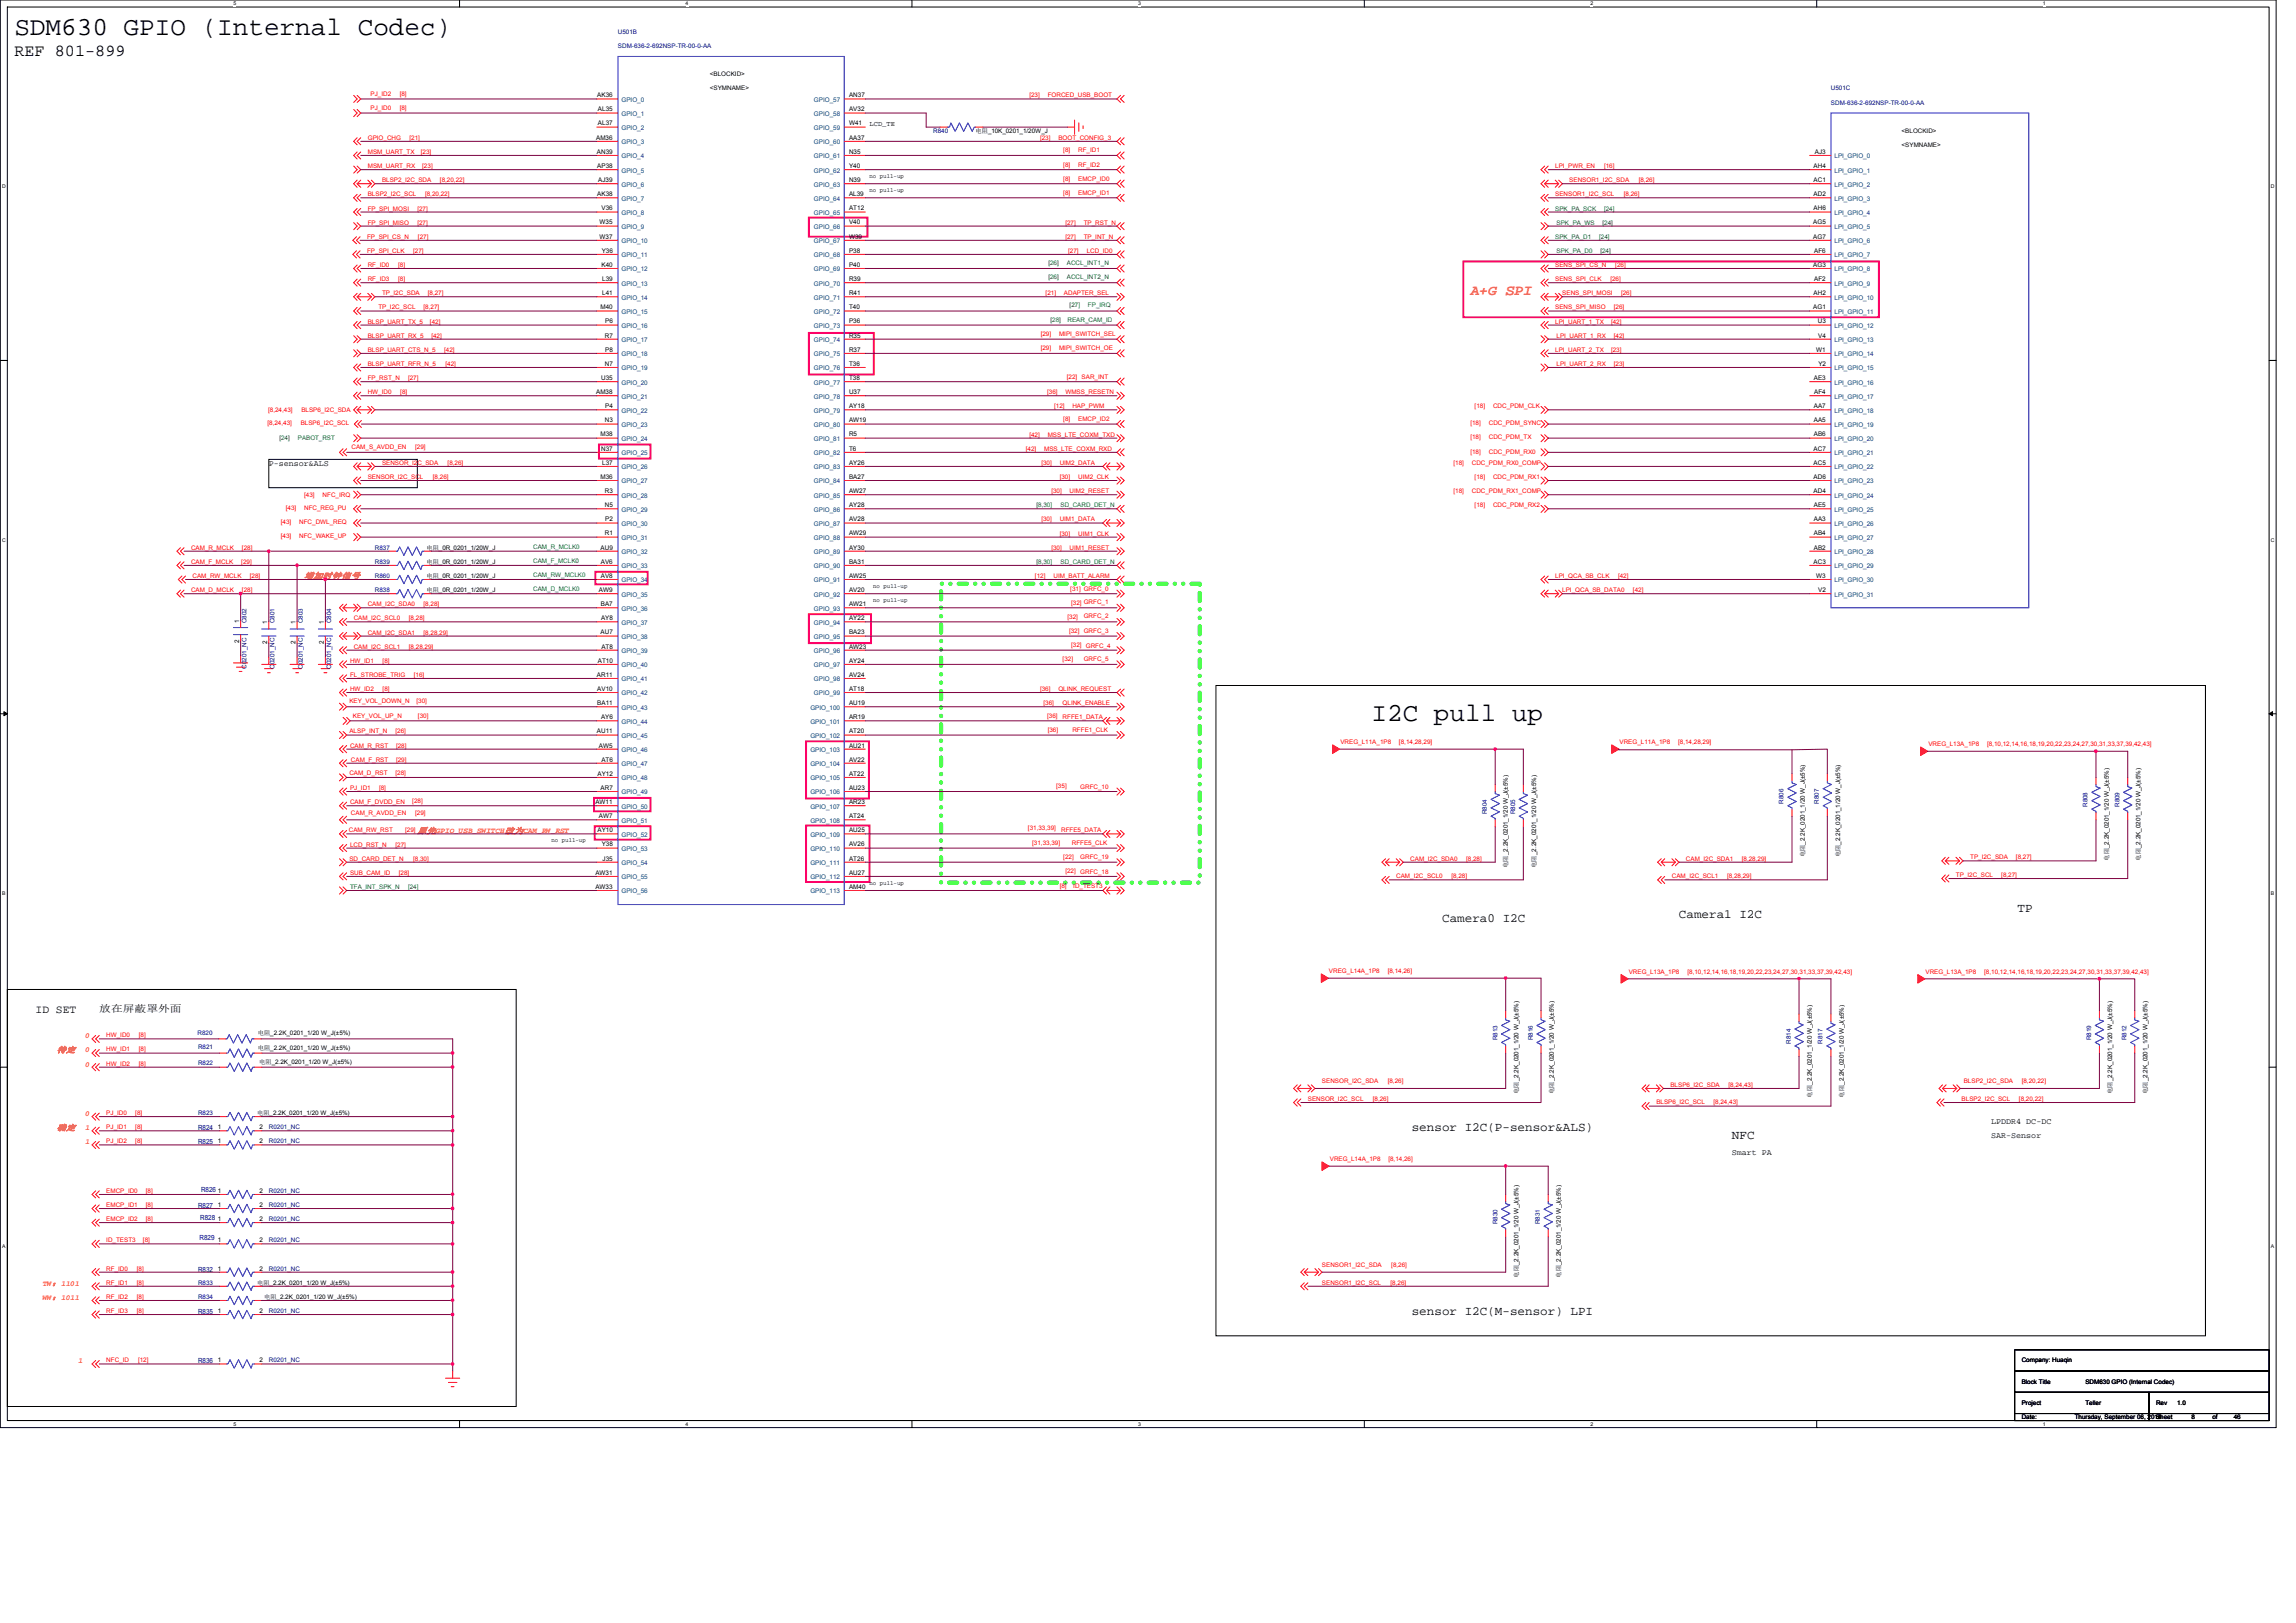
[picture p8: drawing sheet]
<svg xmlns="http://www.w3.org/2000/svg" width="297mm" height="210mm" viewBox="0 0 297 210" stroke-linecap="round" stroke-linejoin="round" font-family="sans-serif">
<defs><g id="words">
<g font-size="3.4">
<text x="1.9" y="4.5">SDM630 GPIO (Internal Codec)</text>
<text x="177.4" y="93.2">I2C pull up</text>
</g>
<text font-size="2.2" x="1.9" y="7.2">REF 801-899</text>
<text font-size="1.9" fill="#ff8000" x="190.2" y="38.2">A+G SPI</text>
<g font-size="1.6">
<text x="186.6" y="119.2">Camera0 I2C</text>
<text x="217.2" y="118.8">Camera1 I2C</text>
<text x="261" y="117.9">TP</text>
<text x="182.6" y="146.4">sensor I2C(P-sensor&amp;ALS)</text>
<text x="224.1" y="147.4">NFC</text>
<text x="182.6" y="170.2">sensor I2C(M-sensor) LPI</text>
</g>
<text font-size="1.5" x="4.6" y="131">ID SET</text>
<text font-size="1.3" x="12.8" y="130.9">放在屏蔽罩外面</text>
<g font-size="1.1">
<text x="34.8" y="60.3">P-sensor&amp;ALS</text>
<text x="224.1" y="149.5">Smart PA</text>
<text x="257.6" y="147.3">SAR-Sensor</text>
<text x="257.6" y="145.5">LPDDR4 DC-DC</text>
</g>
<g font-size="1.1" fill="#ff8000">
<text x="39.3" y="74.8">增加时钟信号</text>
<text x="54" y="107.8">原先GPIO_USB_SWITCH改为CAM_RW_RST</text>
<text x="7.3" y="136.2">待定</text>
<text x="7.3" y="146.2">确定</text>
</g>
<g font-size="1" fill="#ff8000">
<text x="11" y="134.3">0</text>
<text x="11" y="136.2">0</text>
<text x="11" y="138">0</text>
<text x="11" y="146.2">1</text>
<text x="11" y="148.1">1</text>
<text x="11" y="144.4">0</text>
<text x="5.5" y="166.3">TW：1101</text>
<text x="5.5" y="168.2">WW：1011</text>
<text x="10.1" y="176.4">1</text>
</g>
<text font-size=".9" x="112.5" y="16.3">LCD_TE</text>
<g font-size=".9" fill="#000080">
<text x="25.6" y="148">R825</text>
<text x="25.6" y="146.2">R824</text>
<text x="26" y="154.2">R826</text>
<text x="25.6" y="156.3">R827</text>
<text x="25.8" y="160.5">R829</text>
<text x="25.9" y="157.8">R828</text>
<text x="25.6" y="164.5">R832</text>
<text x="25.6" y="170">R835</text>
<text x="25.6" y="176.4">R836</text>
</g>
<g font-size=".8" fill="#000080">
<text x="79.9" y="4.4">U501B</text>
<text x="79.9" y="6.2">SDM-636-2-692NSP-TR-00-0-AA</text>
<text x="236.9" y="11.7">U501C</text>
<text x="120.7" y="17.2">R840</text>
<text x="236.9" y="13.5">SDM-636-2-692NSP-TR-00-0-AA</text>
<text x="48.5" y="71.1">R837</text>
<text x="48.5" y="73">R839</text>
<text x="48.5" y="74.8">R860</text>
<text x="48.5" y="76.6">R838</text>
<text x="31.9" y="80.6" transform="rotate(-90 31.9 80.6)">C802</text>
<text x="35.5" y="80.6" transform="rotate(-90 35.5 80.6)">C801</text>
<text x="39.2" y="80.6" transform="rotate(-90 39.2 80.6)">C803</text>
<text x="42.8" y="80.6" transform="rotate(-90 42.8 80.6)">C804</text>
<text x="31.9" y="86.5" transform="rotate(-90 31.9 86.5)">C0201_NC</text>
<text x="35.5" y="86.5" transform="rotate(-90 35.5 86.5)">C0201_NC</text>
<text x="39.2" y="86.5" transform="rotate(-90 39.2 86.5)">C0201_NC</text>
<text x="42.8" y="86.5" transform="rotate(-90 42.8 86.5)">C0201_NC</text>
<text x="192.3" y="105.3" transform="rotate(-90 192.3 105.3)">R804</text>
<text x="196" y="105.3" transform="rotate(-90 196 105.3)">R805</text>
<text x="230.8" y="104" transform="rotate(-90 230.8 104)">R806</text>
<text x="235.3" y="104" transform="rotate(-90 235.3 104)">R807</text>
<text x="270.1" y="104.4" transform="rotate(-90 270.1 104.4)">R808</text>
<text x="274.2" y="104.4" transform="rotate(-90 274.2 104.4)">R809</text>
<text x="25.5" y="133.9">R820</text>
<text x="25.6" y="135.8">R821</text>
<text x="25.6" y="137.8">R822</text>
<text x="193.7" y="134.6" transform="rotate(-90 193.7 134.6)">R813</text>
<text x="198.3" y="134.6" transform="rotate(-90 198.3 134.6)">R816</text>
<text x="231.7" y="135" transform="rotate(-90 231.7 135)">R814</text>
<text x="235.8" y="135" transform="rotate(-90 235.8 135)">R817</text>
<text x="270.5" y="134.6" transform="rotate(-90 270.5 134.6)">R819</text>
<text x="275.1" y="134.6" transform="rotate(-90 275.1 134.6)">R812</text>
<text x="25.6" y="144.3">R823</text>
<text x="34.8" y="147.9">R0201_NC</text>
<text x="34.8" y="146.1">R0201_NC</text>
<text x="34.8" y="154.3">R0201_NC</text>
<text x="34.8" y="160.7">R0201_NC</text>
<text x="34.8" y="158">R0201_NC</text>
<text x="34.8" y="156.2">R0201_NC</text>
<text x="193.7" y="158.4" transform="rotate(-90 193.7 158.4)">R830</text>
<text x="199.2" y="158.4" transform="rotate(-90 199.2 158.4)">R831</text>
<text x="25.6" y="166.2">R833</text>
<text x="34.8" y="164.4">R0201_NC</text>
<text x="25.6" y="168">R834</text>
<text x="34.8" y="169.9">R0201_NC</text>
<text x="34.8" y="176.3">R0201_NC</text>
</g>
<g font-size=".8">
<text x="91.8" y="11.7">&lt;SYMNAME&gt;</text>
<text x="91.8" y="9.9">&lt;BLOCKID&gt;</text>
<text x="77.3" y="12.6">AK36</text>
<text x="77.4" y="14.4">AL35</text>
<text x="77.4" y="16.2">AL37</text>
<text x="109.9" y="12.6">AN37</text>
<text x="109.9" y="16.2">W41</text>
<text x="109.9" y="14.4">AV32</text>
<text x="126.2" y="17.2">电阻_10K_0201_1/20W_J</text>
<text x="246" y="17.2">&lt;BLOCKID&gt;</text>
<text x="77.1" y="18.1">AM36</text>
<text x="77.2" y="19.9">AN39</text>
<text x="77.3" y="21.7">AP38</text>
<text x="77.4" y="23.6">AJ39</text>
<text x="109.9" y="23.6">N39</text>
<text x="109.9" y="21.7">Y40</text>
<text x="109.9" y="19.9">N35</text>
<text x="109.9" y="18.1">AA37</text>
<text x="112.5" y="23">no pull-up</text>
<text x="234.6" y="21.7">AH4</text>
<text x="234.6" y="23.6">AC1</text>
<text x="234.8" y="19.9">AJ3</text>
<text x="246" y="19">&lt;SYMNAME&gt;</text>
<text x="77.3" y="25.4">AK38</text>
<text x="77.6" y="29">W35</text>
<text x="77.8" y="27.2">V36</text>
<text x="109.9" y="25.4">AL39</text>
<text x="109.9" y="29">V40</text>
<text x="109.9" y="27.2">AT12</text>
<text x="112.5" y="24.9">no pull-up</text>
<text x="234.6" y="29">AG5</text>
<text x="234.6" y="25.4">AD2</text>
<text x="234.6" y="27.2">AH6</text>
<text x="77.6" y="30.9">W37</text>
<text x="77.8" y="34.5">K40</text>
<text x="77.8" y="32.7">Y36</text>
<text x="109.9" y="32.7">P38</text>
<text x="109.9" y="34.5">P40</text>
<text x="109.9" y="30.9">W39</text>
<text x="234.6" y="34.5">AG3</text>
<text x="234.6" y="30.9">AG7</text>
<text x="234.7" y="32.7">AF6</text>
<text x="77.7" y="40">M40</text>
<text x="77.9" y="38.2">L41</text>
<text x="77.9" y="36.4">L39</text>
<text x="78.3" y="41.8">P6</text>
<text x="109.9" y="36.4">R39</text>
<text x="109.9" y="41.8">P36</text>
<text x="109.9" y="40">T40</text>
<text x="109.9" y="38.2">R41</text>
<text x="234.6" y="40">AG1</text>
<text x="234.6" y="38.2">AH2</text>
<text x="234.7" y="36.4">AF2</text>
<text x="235.2" y="41.8">U3</text>
<text x="78.2" y="43.7">R7</text>
<text x="78.2" y="47.3">N7</text>
<text x="78.3" y="45.5">P8</text>
<text x="109.9" y="45.5">R37</text>
<text x="109.9" y="43.7">R35</text>
<text x="109.9" y="47.3">T36</text>
<text x="235" y="45.5">W1</text>
<text x="235.2" y="43.7">V4</text>
<text x="235.2" y="47.3">Y2</text>
<text x="77.1" y="51">AM38</text>
<text x="77.8" y="49.2">U35</text>
<text x="78.3" y="52.8">P4</text>
<text x="109.9" y="51">U37</text>
<text x="109.9" y="52.8">AY18</text>
<text x="109.9" y="49.2">T38</text>
<text x="234.7" y="52.8">AA7</text>
<text x="234.7" y="49.2">AE3</text>
<text x="234.7" y="51">AF4</text>
<text x="77.7" y="56.5">M38</text>
<text x="77.8" y="58.3">N37</text>
<text x="78.2" y="54.7">N3</text>
<text x="109.9" y="58.3">T6</text>
<text x="109.9" y="56.5">R5</text>
<text x="109.9" y="54.7">AW19</text>
<text x="234.6" y="58.3">AC7</text>
<text x="234.7" y="54.7">AA5</text>
<text x="234.7" y="56.5">AB6</text>
<text x="77.7" y="62">M36</text>
<text x="77.9" y="60.1">L37</text>
<text x="78.2" y="63.8">R3</text>
<text x="78.2" y="65.6">N5</text>
<text x="109.9" y="65.6">AY28</text>
<text x="109.9" y="63.8">AW27</text>
<text x="109.9" y="62">BA27</text>
<text x="109.9" y="60.1">AY26</text>
<text x="234.6" y="63.8">AD4</text>
<text x="234.6" y="60.1">AC5</text>
<text x="234.6" y="62">AD6</text>
<text x="234.7" y="65.6">AE5</text>
<text x="55.2" y="71.1">电阻_0R_0201_1/20W_J</text>
<text x="77.7" y="71.1">AU9</text>
<text x="78.2" y="69.3">R1</text>
<text x="78.3" y="67.5">P2</text>
<text x="109.9" y="67.5">AV28</text>
<text x="109.9" y="71.1">AY30</text>
<text x="109.9" y="69.3">AW29</text>
<text x="234.7" y="67.5">AA3</text>
<text x="234.7" y="69.3">AB4</text>
<text x="234.7" y="71.1">AB2</text>
<text x="55.2" y="73">电阻_0R_0201_1/20W_J</text>
<text x="55.2" y="74.8">电阻_0R_0201_1/20W_J</text>
<text x="55.2" y="76.6">电阻_0R_0201_1/20W_J</text>
<text x="77.5" y="76.6">AW9</text>
<text x="77.7" y="72.9">AV6</text>
<text x="77.7" y="74.8">AV8</text>
<text x="109.9" y="76.6">AV20</text>
<text x="109.9" y="72.9">BA31</text>
<text x="109.9" y="74.8">AW25</text>
<text x="113" y="76.1">no pull-up</text>
<text x="113" y="77.9">no pull-up</text>
<text x="234.6" y="72.9">AC3</text>
<text x="235" y="74.8">W3</text>
<text x="235.2" y="76.6">V2</text>
<text x="30.9" y="83.2" transform="rotate(-90 30.9 83.2)">2</text>
<text x="30.9" y="80.6" transform="rotate(-90 30.9 80.6)">1</text>
<text x="34.6" y="83.4" transform="rotate(-90 34.6 83.4)">2</text>
<text x="34.6" y="80.8" transform="rotate(-90 34.6 80.8)">1</text>
<text x="38.2" y="83.4" transform="rotate(-90 38.2 83.4)">2</text>
<text x="38.2" y="80.8" transform="rotate(-90 38.2 80.8)">1</text>
<text x="41.9" y="83.4" transform="rotate(-90 41.9 83.4)">2</text>
<text x="41.9" y="80.8" transform="rotate(-90 41.9 80.8)">1</text>
<text x="77.7" y="82.1">AU7</text>
<text x="77.7" y="78.4">BA7</text>
<text x="77.8" y="80.2">AY8</text>
<text x="77.8" y="83.9">AT8</text>
<text x="109.9" y="78.4">AW21</text>
<text x="109.9" y="83.9">AW23</text>
<text x="109.9" y="82.1">BA23</text>
<text x="109.9" y="80.2">AY22</text>
<text x="77.2" y="87.6">AR11</text>
<text x="77.3" y="89.4">AV10</text>
<text x="77.3" y="85.7">AT10</text>
<text x="109.9" y="87.6">AV24</text>
<text x="109.9" y="89.4">AT18</text>
<text x="109.9" y="85.7">AY24</text>
<text x="77.2" y="94.9">AU11</text>
<text x="77.3" y="91.2">BA11</text>
<text x="77.8" y="93">AY6</text>
<text x="109.9" y="94.9">AT20</text>
<text x="109.9" y="93">AR19</text>
<text x="109.9" y="91.2">AU19</text>
<text x="77.3" y="100.4">AY12</text>
<text x="77.5" y="96.7">AW5</text>
<text x="77.8" y="98.5">AT6</text>
<text x="109.9" y="96.7">AU21</text>
<text x="109.9" y="98.5">AV22</text>
<text x="109.9" y="100.4">AT22</text>
<text x="77" y="104">AW11</text>
<text x="77.3" y="107.7">AY10</text>
<text x="77.5" y="105.9">AW7</text>
<text x="77.7" y="102.2">AR7</text>
<text x="109.9" y="102.2">AU23</text>
<text x="109.9" y="107.7">AU25</text>
<text x="109.9" y="105.9">AT24</text>
<text x="109.9" y="104">AR23</text>
<text x="71.3" y="109">no pull-up</text>
<text x="77" y="113.2">AW31</text>
<text x="77.8" y="109.5">Y38</text>
<text x="78" y="111.3">J35</text>
<text x="109.9" y="109.5">AV26</text>
<text x="109.9" y="113.2">AU27</text>
<text x="109.9" y="111.3">AT26</text>
<text x="195.1" y="112.3" transform="rotate(-90 195.1 112.3)">电阻_2.2K_0201_1/20 W_J(±5%)</text>
<text x="198.8" y="112.3" transform="rotate(-90 198.8 112.3)">电阻_2.2K_0201_1/20 W_J(±5%)</text>
<text x="233.5" y="110.9" transform="rotate(-90 233.5 110.9)">电阻_2.2K_0201_1/20 W_J(±5%)</text>
<text x="238.1" y="110.9" transform="rotate(-90 238.1 110.9)">电阻_2.2K_0201_1/20 W_J(±5%)</text>
<text x="272.8" y="111.4" transform="rotate(-90 272.8 111.4)">电阻_2.2K_0201_1/20 W_J(±5%)</text>
<text x="276.9" y="111.4" transform="rotate(-90 276.9 111.4)">电阻_2.2K_0201_1/20 W_J(±5%)</text>
<text x="77" y="115">AW33</text>
<text x="109.9" y="115">AM40</text>
<text x="112.5" y="114.5">no pull-up</text>
<text x="33.4" y="133.9">电阻_2.2K_0201_1/20 W_J(±5%)</text>
<text x="33.4" y="135.9">电阻_2.2K_0201_1/20 W_J(±5%)</text>
<text x="33.5" y="137.7">电阻_2.2K_0201_1/20 W_J(±5%)</text>
<text x="196.5" y="141.5" transform="rotate(-90 196.5 141.5)">电阻_2.2K_0201_1/20 W_J(±5%)</text>
<text x="201" y="141.5" transform="rotate(-90 201 141.5)">电阻_2.2K_0201_1/20 W_J(±5%)</text>
<text x="234.4" y="142" transform="rotate(-90 234.4 142)">电阻_2.2K_0201_1/20 W_J(±5%)</text>
<text x="238.5" y="142" transform="rotate(-90 238.5 142)">电阻_2.2K_0201_1/20 W_J(±5%)</text>
<text x="273.3" y="141.5" transform="rotate(-90 273.3 141.5)">电阻_2.2K_0201_1/20 W_J(±5%)</text>
<text x="277.8" y="141.5" transform="rotate(-90 277.8 141.5)">电阻_2.2K_0201_1/20 W_J(±5%)</text>
<text x="28.2" y="147.9">1</text>
<text x="28.2" y="146.1">1</text>
<text x="33.3" y="144.3">电阻_2.2K_0201_1/20 W_J(±5%)</text>
<text x="33.6" y="147.9">2</text>
<text x="33.6" y="146.1">2</text>
<text x="28.2" y="154.3">1</text>
<text x="33.6" y="154.3">2</text>
<text x="28.2" y="160.7">1</text>
<text x="28.2" y="158">1</text>
<text x="28.2" y="156.1">1</text>
<text x="33.6" y="160.7">2</text>
<text x="33.6" y="158">2</text>
<text x="33.6" y="156.1">2</text>
<text x="28.2" y="164.4">1</text>
<text x="33.3" y="166.2">电阻_2.2K_0201_1/20 W_J(±5%)</text>
<text x="33.6" y="164.4">2</text>
<text x="196.5" y="165.3" transform="rotate(-90 196.5 165.3)">电阻_2.2K_0201_1/20 W_J(±5%)</text>
<text x="201.9" y="165.3" transform="rotate(-90 201.9 165.3)">电阻_2.2K_0201_1/20 W_J(±5%)</text>
<text x="28.2" y="169.9">1</text>
<text x="33.6" y="169.9">2</text>
<text x="34.2" y="168">电阻_2.2K_0201_1/20 W_J(±5%)</text>
<text x="28.2" y="176.3">1</text>
<text x="33.6" y="176.3">2</text>
<text x="261.6" y="179">Block Title</text>
<text x="261.6" y="176.3">Company: Huaqin</text>
<text x="269.8" y="179">SDM630 GPIO (Internal Codec)</text>
<text x="261.6" y="181.8">Project</text>
<text x="261.6" y="183.6">Date:</text>
<text x="268.4" y="183.6">Thursday, September 06, 2018</text>
<text x="269.8" y="181.8">Teller</text>
<text x="278.9" y="181.8">Rev</text>
<text x="278.9" y="183.6">Sheet</text>
<text x="281.7" y="181.8">1.0</text>
<text x="283.5" y="183.6">8</text>
<text x="286.2" y="183.6">of</text>
<text x="289" y="183.6">46</text>
</g>
<g font-size=".8" fill="#f00">
<text x="47.9" y="12.4">PJ_ID2</text>
<text x="47.9" y="14.2">PJ_ID0</text>
<text x="51.7" y="12.4">[8]</text>
<text x="51.7" y="14.2">[8]</text>
<text x="133.2" y="12.6">[23]</text>
<text x="135.5" y="12.6">FORCED_USB_BOOT</text>
<text x="47.6" y="19.9">MSM_UART_TX</text>
<text x="47.6" y="21.7">MSM_UART_RX</text>
<text x="47.6" y="18.1">GPIO_CHG</text>
<text x="49.4" y="23.6">BLSP2_I2C_SDA</text>
<text x="53" y="18.1">[21]</text>
<text x="54.4" y="19.9">[23]</text>
<text x="54.6" y="21.7">[23]</text>
<text x="56.9" y="23.6">[8,20,22]</text>
<text x="134.6" y="18.1">[23]</text>
<text x="136.9" y="18.1">BOOT_CONFIG_3</text>
<text x="137.6" y="21.6">[8]</text>
<text x="137.6" y="19.7">[8]</text>
<text x="137.6" y="23.4">[8]</text>
<text x="139.5" y="21.6">RF_ID2</text>
<text x="139.5" y="19.7">RF_ID1</text>
<text x="139.5" y="23.4">EMCP_ID0</text>
<text x="201.2" y="21.7">LPI_PWR_EN</text>
<text x="203" y="23.6">SENSOR1_I2C_SDA</text>
<text x="207.5" y="21.7">[16]</text>
<text x="212" y="23.6">[8,26]</text>
<text x="47.6" y="25.4">BLSP2_I2C_SCL</text>
<text x="47.6" y="29.1">FP_SPI_MISO</text>
<text x="47.6" y="27.2">FP_SPI_MOSI</text>
<text x="54" y="29.1">[27]</text>
<text x="54" y="27.2">[27]</text>
<text x="55" y="25.4">[8,20,22]</text>
<text x="137.6" y="25.2">[8]</text>
<text x="137.8" y="29.1">[27]</text>
<text x="139.5" y="25.2">EMCP_ID1</text>
<text x="140.2" y="29.1">TP_RST_N</text>
<text x="201.2" y="25.4">SENSOR1_I2C_SCL</text>
<text x="210.1" y="25.4">[8,26]</text>
<text x="47.5" y="30.9">FP_SPI_CS_N</text>
<text x="47.5" y="32.7">FP_SPI_CLK</text>
<text x="47.6" y="34.5">RF_ID0</text>
<text x="51.5" y="34.5">[8]</text>
<text x="53.4" y="32.7">[27]</text>
<text x="54.1" y="30.9">[27]</text>
<text x="137.8" y="30.9">[27]</text>
<text x="138.2" y="32.7">[27]</text>
<text x="140.2" y="30.9">TP_INT_N</text>
<text x="140.6" y="32.7">LCD_ID0</text>
<text x="201.2" y="34.5">SENS_SPI_CS_N</text>
<text x="209" y="34.5">[26]</text>
<text x="47.6" y="41.9">BLSP_UART_TX_5</text>
<text x="47.6" y="36.4">RF_ID3</text>
<text x="49" y="40">TP_I2C_SCL</text>
<text x="49.4" y="38.2">TP_I2C_SDA</text>
<text x="51.5" y="36.4">[8]</text>
<text x="54.8" y="40">[8,27]</text>
<text x="55.3" y="38.2">[8,27]</text>
<text x="55.6" y="41.9">[42]</text>
<text x="135.3" y="38.2">[21]</text>
<text x="137.6" y="38.2">ADAPTER_SEL</text>
<text x="201.2" y="41.9">LPI_UART_1_TX</text>
<text x="201.2" y="36.4">SENS_SPI_CLK</text>
<text x="201.2" y="40">SENS_SPI_MISO</text>
<text x="202.1" y="38.2">SENS_SPI_MOSI</text>
<text x="208.3" y="36.4">[26]</text>
<text x="208.4" y="41.9">[42]</text>
<text x="208.8" y="40">[26]</text>
<text x="209.7" y="38.2">[26]</text>
<text x="47.6" y="43.7">BLSP_UART_RX_5</text>
<text x="47.6" y="45.5">BLSP_UART_CTS_N_5</text>
<text x="47.6" y="47.3">BLSP_UART_RFR_N_5</text>
<text x="55.8" y="43.7">[42]</text>
<text x="57.5" y="45.5">[42]</text>
<text x="57.6" y="47.3">[42]</text>
<text x="134.6" y="45.3">[29]</text>
<text x="134.6" y="43.4">[29]</text>
<text x="137" y="45.3">MIPI_SWITCH_OE</text>
<text x="137" y="43.4">MIPI_SWITCH_SEL</text>
<text x="201.2" y="45.5">LPI_UART_2_TX</text>
<text x="201.4" y="43.7">LPI_UART_1_RX</text>
<text x="201.4" y="47.3">LPI_UART_2_RX</text>
<text x="208.4" y="45.5">[23]</text>
<text x="208.8" y="43.7">[42]</text>
<text x="208.8" y="47.3">[23]</text>
<text x="34.7" y="53.3">[8,24,43]</text>
<text x="39" y="53.3">BLSP6_I2C_SDA</text>
<text x="47.6" y="49.2">FP_RST_N</text>
<text x="47.6" y="51">HW_ID0</text>
<text x="51.8" y="51">[8]</text>
<text x="52.8" y="49.2">[27]</text>
<text x="135.5" y="51">[36]</text>
<text x="136.4" y="52.8">[12]</text>
<text x="137.8" y="51">WMSS_RESETN</text>
<text x="138" y="49">[22] SAR_INT</text>
<text x="138.7" y="52.8">HAP_PWM</text>
<text x="190.8" y="52.8">[18]</text>
<text x="193.2" y="52.8">CDC_PDM_CLK</text>
<text x="34.6" y="55">[8,24,43]</text>
<text x="38.9" y="55">BLSP6_I2C_SCL</text>
<text x="45.5" y="58">CAM_S_AVDD_EN</text>
<text x="53.7" y="58">[29]</text>
<text x="132.7" y="58.3">[42]</text>
<text x="133.2" y="56.5">[42]</text>
<text x="135.1" y="58.3">MSS_LTE_COXM_RXD</text>
<text x="135.5" y="56.5">MSS_LTE_COXM_TXD</text>
<text x="137.6" y="54.5">[8]</text>
<text x="139.5" y="54.5">EMCP_ID2</text>
<text x="190.2" y="55">[18]</text>
<text x="190.2" y="56.9">[18]</text>
<text x="190.2" y="58.7">[18]</text>
<text x="192.6" y="55">CDC_PDM_SYNC</text>
<text x="192.6" y="56.9">CDC_PDM_TX</text>
<text x="192.6" y="58.7">CDC_PDM_RX0</text>
<text x="37" y="66">[43]</text>
<text x="39.3" y="64.3">[43]</text>
<text x="39.3" y="66">NFC_REG_PU</text>
<text x="41.7" y="64.3">NFC_IRQ</text>
<text x="47.6" y="62">SENSOR_I2C_SCL</text>
<text x="49.4" y="60.2">SENSOR_I2C_SDA</text>
<text x="56" y="62">[8,26]</text>
<text x="57.9" y="60.2">[8,26]</text>
<text x="134.7" y="60.2">[30]</text>
<text x="136" y="63.8">[30]</text>
<text x="137.1" y="62">[30]</text>
<text x="137.1" y="60.2">UIM2_DATA</text>
<text x="138.4" y="63.8">UIM2_RESET</text>
<text x="139.5" y="62">UIM2_CLK</text>
<text x="188" y="60.2">[18]</text>
<text x="188" y="63.8">[18]</text>
<text x="190.4" y="60.2">CDC_PDM_RX0_COMP</text>
<text x="190.4" y="63.8">CDC_PDM_RX1_COMP</text>
<text x="190.8" y="62">[18]</text>
<text x="190.8" y="65.6">[18]</text>
<text x="193.2" y="62">CDC_PDM_RX1</text>
<text x="193.2" y="65.6">CDC_PDM_RX2</text>
<text x="24.7" y="71.1">CAM_R_MCLK</text>
<text x="31.3" y="71.1">[28]</text>
<text x="36.3" y="69.6">[43]</text>
<text x="36.3" y="67.8">[43]</text>
<text x="38.7" y="69.6">NFC_WAKE_UP</text>
<text x="38.7" y="67.8">NFC_DWL_REQ</text>
<text x="134.7" y="67.5">[30]</text>
<text x="136" y="71.1">[30]</text>
<text x="137.1" y="69.3">[30]</text>
<text x="137.1" y="67.5">UIM1_DATA</text>
<text x="138.4" y="71.1">UIM1_RESET</text>
<text x="139.5" y="69.3">UIM1_CLK</text>
<text x="24.7" y="73">CAM_F_MCLK</text>
<text x="24.7" y="76.6">CAM_D_MCLK</text>
<text x="24.9" y="74.8">CAM_RW_MCLK</text>
<text x="31.2" y="73">[29]</text>
<text x="31.3" y="76.6">[28]</text>
<text x="32.3" y="74.8">[28]</text>
<text x="133.9" y="74.8">[12]</text>
<text x="136.3" y="74.8">UIM_BATT_ALARM</text>
<text x="138.5" y="76.4">[31] GRFC_0</text>
<text x="201.2" y="74.8">LPI_QCA_SB_CLK</text>
<text x="202.1" y="76.6">LPI_QCA_SB_DATA0</text>
<text x="209.3" y="74.8">[42]</text>
<text x="211.3" y="76.6">[42]</text>
<text x="45.8" y="80.3">CAM_I2C_SCL0</text>
<text x="45.8" y="83.9">CAM_I2C_SCL1</text>
<text x="47.6" y="78.4">CAM_I2C_SDA0</text>
<text x="47.6" y="82.1">CAM_I2C_SDA1</text>
<text x="52.9" y="80.3">[8,28]</text>
<text x="52.9" y="83.9">[8,28,29]</text>
<text x="54.8" y="78.4">[8,28]</text>
<text x="54.8" y="82.1">[8,28,29]</text>
<text x="138.1" y="80.1">[32]</text>
<text x="138.3" y="81.9">[32] GRFC_3</text>
<text x="138.6" y="78.3">[32] GRFC_1</text>
<text x="138.6" y="83.7">[32] GRFC_4</text>
<text x="140.2" y="80">GRFC_2</text>
<text x="45.3" y="87.6">FL_STROBE_TRIG</text>
<text x="45.3" y="85.7">HW_ID1</text>
<text x="45.3" y="89.4">HW_ID2</text>
<text x="49.5" y="85.7">[8]</text>
<text x="49.5" y="89.4">[8]</text>
<text x="53.5" y="87.6">[16]</text>
<text x="134.6" y="89.4">[36]</text>
<text x="136.9" y="89.4">QLINK_REQUEST</text>
<text x="137.5" y="85.5">[32]</text>
<text x="140.2" y="85.5">GRFC_5</text>
<text x="45.2" y="94.9">ALSP_INT_N</text>
<text x="45.2" y="91">KEY_VOL_DOWN_N</text>
<text x="45.7" y="92.9">KEY_VOL_UP_N</text>
<text x="51.2" y="94.9">[26]</text>
<text x="53.9" y="91">[30]</text>
<text x="54.1" y="92.9">[30]</text>
<text x="135" y="91.2">[36]</text>
<text x="135.5" y="92.9">[36]</text>
<text x="135.5" y="94.7">[36]</text>
<text x="137.5" y="93">RFFE1_DATA</text>
<text x="137.5" y="91.2">QLINK_ENABLE</text>
<text x="138.7" y="94.7">RFFE1_CLK</text>
<text x="45.2" y="100.3">CAM_D_RST</text>
<text x="45.3" y="96.7">CAM_R_RST</text>
<text x="45.4" y="98.6">CAM_F_RST</text>
<text x="51.2" y="100.3">[28]</text>
<text x="51.2" y="96.7">[28]</text>
<text x="51.2" y="98.6">[29]</text>
<text x="136.6" y="101.9">[35]</text>
<text x="173.4" y="96.3">VREG_L11A_1P8</text>
<text x="181" y="96.3">[8,14,28,29]</text>
<text x="209.5" y="96.3">VREG_L11A_1P8</text>
<text x="217.1" y="96.3">[8,14,28,29]</text>
<text x="249.5" y="96.5">VREG_L13A_1P8</text>
<text x="257.1" y="96.5">[8,10,12,14,16,18,19,20,22,23,24,27,30,31,33,37,39,42,43]</text>
<text x="45.1" y="107.7">CAM_RW_RST</text>
<text x="45.3" y="102.2">PJ_ID1</text>
<text x="45.3" y="104">CAM_F_DVDD_EN</text>
<text x="45.4" y="105.4">CAM_R_AVDD_EN</text>
<text x="49" y="102.2">[8]</text>
<text x="52.4" y="107.7">[29]</text>
<text x="53.3" y="103.9">[28]</text>
<text x="53.7" y="105.4">[29]</text>
<text x="133" y="107.4">[31,33,39]</text>
<text x="137.3" y="107.6">RFFE5_DATA</text>
<text x="139.8" y="102">GRFC_10</text>
<text x="45.2" y="111.4">SD_CARD_DET_N</text>
<text x="45.3" y="109.5">LCD_RST_N</text>
<text x="45.3" y="113.2">SUB_CAM_ID</text>
<text x="51.2" y="109.5">[27]</text>
<text x="51.6" y="113.2">[28]</text>
<text x="53.4" y="111.4">[8,30]</text>
<text x="133.5" y="109.3">[31,33,39]</text>
<text x="137.6" y="111.2">[22]</text>
<text x="137.8" y="112.9">[22]</text>
<text x="138.7" y="109.3">RFFE5_CLK</text>
<text x="139.8" y="111.2">GRFC_19</text>
<text x="139.8" y="113.1">GRFC_18</text>
<text x="180.6" y="113.6">CAM_I2C_SCL0</text>
<text x="182.5" y="111.4">CAM_I2C_SDA0</text>
<text x="187.8" y="113.6">[8,28]</text>
<text x="189.7" y="111.4">[8,28]</text>
<text x="216.3" y="113.6">CAM_I2C_SCL1</text>
<text x="218.1" y="111.4">CAM_I2C_SDA1</text>
<text x="223.4" y="113.6">[8,28,29]</text>
<text x="225.3" y="111.4">[8,28,29]</text>
<text x="253" y="113.5">TP_I2C_SCL</text>
<text x="254.9" y="111.2">TP_I2C_SDA</text>
<text x="258.9" y="113.5">[8,27]</text>
<text x="260.8" y="111.2">[8,27]</text>
<text x="137.1" y="114.8">[8]</text>
<text x="138.8" y="114.8">ID_TEST3</text>
<text x="171.9" y="125.9">VREG_L14A_1P8</text>
<text x="179.5" y="125.9">[8,14,26]</text>
<text x="210.7" y="126">VREG_L13A_1P8</text>
<text x="218.3" y="126">[8,10,12,14,16,18,19,20,22,23,24,27,30,31,33,37,39,42,43]</text>
<text x="249.1" y="126">VREG_L13A_1P8</text>
<text x="256.7" y="126">[8,10,12,14,16,18,19,20,22,23,24,27,30,31,33,37,39,42,43]</text>
<text x="13.8" y="134.2">HW_ID0</text>
<text x="13.8" y="136">HW_ID1</text>
<text x="13.8" y="137.9">HW_ID2</text>
<text x="18" y="134.2">[8]</text>
<text x="18" y="136">[8]</text>
<text x="18" y="137.9">[8]</text>
<text x="169.2" y="142.5">SENSOR_I2C_SCL</text>
<text x="171" y="140.2">SENSOR_I2C_SDA</text>
<text x="177.6" y="142.5">[8,26]</text>
<text x="179.5" y="140.2">[8,26]</text>
<text x="214.3" y="142.9">BLSP6_I2C_SCL</text>
<text x="216.1" y="140.6">BLSP6_I2C_SDA</text>
<text x="221.7" y="142.9">[8,24,43]</text>
<text x="223.6" y="140.6">[8,24,43]</text>
<text x="253.8" y="142.5">BLSP2_I2C_SCL</text>
<text x="254.1" y="140.2">BLSP2_I2C_SDA</text>
<text x="261.2" y="142.5">[8,20,22]</text>
<text x="261.6" y="140.2">[8,20,22]</text>
<text x="13.8" y="144.3">PJ_ID0</text>
<text x="13.8" y="146.1">PJ_ID1</text>
<text x="13.8" y="147.9">PJ_ID2</text>
<text x="17.5" y="144.3">[8]</text>
<text x="17.5" y="146.1">[8]</text>
<text x="17.5" y="147.9">[8]</text>
<text x="13.8" y="154.3">EMCP_ID0</text>
<text x="18.9" y="154.3">[8]</text>
<text x="172" y="150.2">VREG_L14A_1P8</text>
<text x="179.6" y="150.2">[8,14,26]</text>
<text x="13.8" y="156.2">EMCP_ID1</text>
<text x="13.8" y="158">EMCP_ID2</text>
<text x="13.8" y="160.7">ID_TEST3</text>
<text x="18.5" y="160.7">[8]</text>
<text x="18.9" y="156.2">[8]</text>
<text x="18.9" y="158">[8]</text>
<text x="13.8" y="164.4">RF_ID0</text>
<text x="13.8" y="166.2">RF_ID1</text>
<text x="17.7" y="164.4">[8]</text>
<text x="17.7" y="166.2">[8]</text>
<text x="171" y="166.2">SENSOR1_I2C_SCL</text>
<text x="171" y="163.9">SENSOR1_I2C_SDA</text>
<text x="179.9" y="166.2">[8,26]</text>
<text x="180" y="163.9">[8,26]</text>
<text x="13.8" y="169.9">RF_ID3</text>
<text x="13.8" y="168">RF_ID2</text>
<text x="17.7" y="169.9">[8]</text>
<text x="17.7" y="168">[8]</text>
<text x="13.8" y="176.3">NFC_ID</text>
<text x="17.9" y="176.3">[12]</text>
</g>
<g font-size=".8" fill="#004080">
<text x="80.4" y="13.2">GPIO_0</text>
<text x="80.4" y="15">GPIO_1</text>
<text x="80.4" y="16.8">GPIO_2</text>
<text x="105.3" y="13.2">GPIO_57</text>
<text x="105.3" y="16.8">GPIO_59</text>
<text x="105.3" y="15">GPIO_58</text>
<text x="80.4" y="18.7">GPIO_3</text>
<text x="80.4" y="22.3">GPIO_5</text>
<text x="80.4" y="20.5">GPIO_4</text>
<text x="105.3" y="22.3">GPIO_62</text>
<text x="105.3" y="20.5">GPIO_61</text>
<text x="105.3" y="18.7">GPIO_60</text>
<text x="237.3" y="20.5">LPI_GPIO_0</text>
<text x="237.3" y="22.3">LPI_GPIO_1</text>
<text x="80.4" y="29.6">GPIO_9</text>
<text x="80.4" y="24.2">GPIO_6</text>
<text x="80.4" y="27.8">GPIO_8</text>
<text x="80.4" y="26">GPIO_7</text>
<text x="105.3" y="24.2">GPIO_63</text>
<text x="105.3" y="26">GPIO_64</text>
<text x="105.3" y="29.6">GPIO_66</text>
<text x="105.3" y="27.8">GPIO_65</text>
<text x="237.3" y="24.2">LPI_GPIO_2</text>
<text x="237.3" y="26">LPI_GPIO_3</text>
<text x="237.3" y="27.8">LPI_GPIO_4</text>
<text x="237.3" y="29.6">LPI_GPIO_5</text>
<text x="80.4" y="35.1">GPIO_12</text>
<text x="80.4" y="33.3">GPIO_11</text>
<text x="80.4" y="31.5">GPIO_10</text>
<text x="105.3" y="33.3">GPIO_68</text>
<text x="105.3" y="35.1">GPIO_69</text>
<text x="105.3" y="31.5">GPIO_67</text>
<text x="237.3" y="33.3">LPI_GPIO_7</text>
<text x="237.3" y="35.1">LPI_GPIO_8</text>
<text x="237.3" y="31.5">LPI_GPIO_6</text>
<text x="80.4" y="40.6">GPIO_15</text>
<text x="80.4" y="38.8">GPIO_14</text>
<text x="80.4" y="37">GPIO_13</text>
<text x="105.3" y="37">GPIO_70</text>
<text x="105.3" y="40.6">GPIO_72</text>
<text x="105.3" y="38.8">GPIO_71</text>
<text x="237.3" y="37">LPI_GPIO_9</text>
<text x="237.3" y="40.6">LPI_GPIO_11</text>
<text x="237.3" y="38.8">LPI_GPIO_10</text>
<text x="80.4" y="42.4">GPIO_16</text>
<text x="80.4" y="44.3">GPIO_17</text>
<text x="80.4" y="46.1">GPIO_18</text>
<text x="80.4" y="47.9">GPIO_19</text>
<text x="105.3" y="46.1">GPIO_75</text>
<text x="105.3" y="44.3">GPIO_74</text>
<text x="105.3" y="42.4">GPIO_73</text>
<text x="105.3" y="47.9">GPIO_76</text>
<text x="237.3" y="47.9">LPI_GPIO_15</text>
<text x="237.3" y="46.1">LPI_GPIO_14</text>
<text x="237.3" y="44.3">LPI_GPIO_13</text>
<text x="237.3" y="42.4">LPI_GPIO_12</text>
<text x="80.4" y="49.8">GPIO_20</text>
<text x="80.4" y="51.6">GPIO_21</text>
<text x="80.4" y="53.4">GPIO_22</text>
<text x="105.3" y="51.6">GPIO_78</text>
<text x="105.3" y="53.4">GPIO_79</text>
<text x="105.3" y="49.8">GPIO_77</text>
<text x="237.3" y="53.4">LPI_GPIO_18</text>
<text x="237.3" y="51.6">LPI_GPIO_17</text>
<text x="237.3" y="49.8">LPI_GPIO_16</text>
<text x="80.4" y="55.2">GPIO_23</text>
<text x="80.4" y="57.1">GPIO_24</text>
<text x="80.4" y="58.9">GPIO_25</text>
<text x="105.3" y="58.9">GPIO_82</text>
<text x="105.3" y="57.1">GPIO_81</text>
<text x="105.3" y="55.2">GPIO_80</text>
<text x="237.3" y="55.2">LPI_GPIO_19</text>
<text x="237.3" y="58.9">LPI_GPIO_21</text>
<text x="237.3" y="57.1">LPI_GPIO_20</text>
<text x="80.4" y="62.5">GPIO_27</text>
<text x="80.4" y="64.4">GPIO_28</text>
<text x="80.4" y="60.7">GPIO_26</text>
<text x="105.3" y="64.4">GPIO_85</text>
<text x="105.3" y="62.5">GPIO_84</text>
<text x="105.3" y="60.7">GPIO_83</text>
<text x="237.3" y="64.4">LPI_GPIO_24</text>
<text x="237.3" y="60.7">LPI_GPIO_22</text>
<text x="237.3" y="62.5">LPI_GPIO_23</text>
<text x="80.4" y="66.2">GPIO_29</text>
<text x="80.4" y="68.1">GPIO_30</text>
<text x="80.4" y="69.9">GPIO_31</text>
<text x="80.4" y="71.7">GPIO_32</text>
<text x="105.3" y="68.1">GPIO_87</text>
<text x="105.3" y="66.2">GPIO_86</text>
<text x="105.3" y="71.7">GPIO_89</text>
<text x="105.3" y="69.9">GPIO_88</text>
<text x="237.3" y="66.2">LPI_GPIO_25</text>
<text x="237.3" y="68.1">LPI_GPIO_26</text>
<text x="237.3" y="69.9">LPI_GPIO_27</text>
<text x="237.3" y="71.7">LPI_GPIO_28</text>
<text x="80.4" y="73.5">GPIO_33</text>
<text x="80.4" y="75.4">GPIO_34</text>
<text x="80.4" y="77.2">GPIO_35</text>
<text x="105.3" y="77.2">GPIO_92</text>
<text x="105.3" y="73.5">GPIO_90</text>
<text x="105.3" y="75.4">GPIO_91</text>
<text x="237.3" y="73.5">LPI_GPIO_29</text>
<text x="237.3" y="77.2">LPI_GPIO_31</text>
<text x="237.3" y="75.4">LPI_GPIO_30</text>
<text x="80.4" y="79">GPIO_36</text>
<text x="80.4" y="80.8">GPIO_37</text>
<text x="80.4" y="82.7">GPIO_38</text>
<text x="105.3" y="79">GPIO_93</text>
<text x="105.3" y="82.7">GPIO_95</text>
<text x="105.3" y="80.8">GPIO_94</text>
<text x="80.4" y="90">GPIO_42</text>
<text x="80.4" y="88.2">GPIO_41</text>
<text x="80.4" y="84.5">GPIO_39</text>
<text x="80.4" y="86.3">GPIO_40</text>
<text x="105.3" y="88.2">GPIO_98</text>
<text x="105.3" y="90">GPIO_99</text>
<text x="105.3" y="86.3">GPIO_97</text>
<text x="105.3" y="84.5">GPIO_96</text>
<text x="80.4" y="91.8">GPIO_43</text>
<text x="80.4" y="93.6">GPIO_44</text>
<text x="80.4" y="95.5">GPIO_45</text>
<text x="104.8" y="95.5">GPIO_102</text>
<text x="104.8" y="93.6">GPIO_101</text>
<text x="104.8" y="91.8">GPIO_100</text>
<text x="80.4" y="101">GPIO_48</text>
<text x="80.4" y="97.3">GPIO_46</text>
<text x="80.4" y="99.1">GPIO_47</text>
<text x="104.8" y="97.3">GPIO_103</text>
<text x="104.8" y="99.1">GPIO_104</text>
<text x="104.8" y="101">GPIO_105</text>
<text x="80.4" y="104.6">GPIO_50</text>
<text x="80.4" y="102.8">GPIO_49</text>
<text x="80.4" y="106.4">GPIO_51</text>
<text x="104.8" y="102.8">GPIO_106</text>
<text x="104.8" y="106.4">GPIO_108</text>
<text x="104.8" y="104.6">GPIO_107</text>
<text x="80.4" y="113.8">GPIO_55</text>
<text x="80.4" y="111.9">GPIO_54</text>
<text x="80.4" y="110.1">GPIO_53</text>
<text x="80.4" y="108.3">GPIO_52</text>
<text x="104.8" y="110.1">GPIO_110</text>
<text x="104.8" y="113.8">GPIO_112</text>
<text x="104.8" y="111.9">GPIO_111</text>
<text x="104.8" y="108.3">GPIO_109</text>
<text x="80.4" y="115.6">GPIO_56</text>
<text x="104.8" y="115.6">GPIO_113</text>
</g>
<g font-size=".8" fill="#008000">
<text x="201.2" y="27.2">SPK_PA_SCK</text>
<text x="201.4" y="29.1">SPK_PA_WS</text>
<text x="207.3" y="29.1">[24]</text>
<text x="207.5" y="27.2">[24]</text>
<text x="135.6" y="34.3">[26]</text>
<text x="138" y="34.3">ACCL_INT1_N</text>
<text x="201.2" y="30.9">SPK_PA_D1</text>
<text x="201.4" y="32.7">SPK_PA_D0</text>
<text x="206.9" y="30.9">[24]</text>
<text x="207" y="32.7">[24]</text>
<text x="135.6" y="36.1">[26]</text>
<text x="135.9" y="41.7">[28]</text>
<text x="138" y="36.1">ACCL_INT2_N</text>
<text x="138.1" y="41.7">REAR_CAM_ID</text>
<text x="138.4" y="39.8">[27]</text>
<text x="140.8" y="39.8">FP_IRQ</text>
<text x="36.1" y="57">[24]</text>
<text x="38.5" y="57">PABOT_RST</text>
<text x="134.1" y="65.6">[8,30]</text>
<text x="137.2" y="65.6">SD_CARD_DET_N</text>
<text x="69" y="71">CAM_R_MCLK0</text>
<text x="69" y="72.9">CAM_F_MCLK0</text>
<text x="69" y="76.5">CAM_D_MCLK0</text>
<text x="69" y="74.7">CAM_RW_MCLK0</text>
<text x="134.1" y="73">[8,30]</text>
<text x="137.2" y="73">SD_CARD_DET_N</text>
<text x="45.3" y="115">TFA_INT_SPK_N</text>
<text x="52.8" y="115">[24]</text>
</g>
<g font-size=".7">
<text x="30.2" y=".7">5</text>
<text x="88.7" y=".7">4</text>
<text x="147.2" y=".7">3</text>
<text x="205.8" y=".7">2</text>
<text x="264.3" y=".7">1</text>
<text x=".3" y="24.4">D</text>
<text x="293.8" y="24.4">D</text>
<text x=".3" y="70.1">C</text>
<text x="293.8" y="70.1">C</text>
<text x=".3" y="115.8">B</text>
<text x="293.8" y="115.8">B</text>
<text x=".3" y="161.5">A</text>
<text x="293.8" y="161.5">A</text>
<text x="30.2" y="184.5">5</text>
<text x="88.7" y="184.5">4</text>
<text x="147.2" y="184.5">3</text>
<text x="205.8" y="184.5">2</text>
<text x="264.3" y="184.5">1</text>
</g>
</g></defs>
<path d="M0 0h294.5v184.7h-294.5zM.9 .9h292.7v182.9h-292.7z" fill="none" stroke="#000" stroke-width=".13"/>
<g fill="#fff">
<path d="M30.2 .1h.4v.7h-.4z"/>
<path d="M30.2 183.9h.4v.7h-.4z"/>
</g>
<path d="M59.5 0v.9M59.5 183.8v.9" fill="none" stroke="#000" stroke-width=".13"/>
<g fill="#fff">
<path d="M88.7 .1h.4v.7h-.4z"/>
<path d="M88.7 183.9h.4v.7h-.4z"/>
</g>
<path d="M118 0v.9M118 183.8v.9" fill="none" stroke="#000" stroke-width=".13"/>
<g fill="#fff">
<path d="M147.2 .1h.4v.7h-.4z"/>
<path d="M147.2 183.9h.4v.7h-.4z"/>
</g>
<path d="M176.5 0v.9M176.5 183.8v.9" fill="none" stroke="#000" stroke-width=".13"/>
<g fill="#fff">
<path d="M205.8 .1h.3v.7h-.3z"/>
<path d="M205.8 183.9h.3v.7h-.3z"/>
</g>
<path d="M235 0v.9M235 183.8v.9" fill="none" stroke="#000" stroke-width=".13"/>
<g fill="#fff">
<path d="M264.3 .1h.3v.7h-.3z"/>
<path d="M264.3 183.9h.3v.7h-.3z"/>
<path d="M.3 23.8h.4v.7h-.4z"/>
<path d="M293.8 23.8h.5v.7h-.5z"/>
<path d="M.3 69.5h.4v.7h-.4z"/>
<path d="M293.8 69.5h.5v.7h-.5z"/>
</g>
<path d="M0 46.6h.9M293.6 46.6h.9" fill="none" stroke="#000" stroke-width=".13"/>
<g fill="#fff">
<path d="M.3 115.2h.4v.8h-.4z"/>
<path d="M293.8 115.2h.4v.8h-.4z"/>
</g>
<path d="M0 92.4h.9M293.6 92.4h.9" fill="none" stroke="#000" stroke-width=".13"/>
<path d="M.5 92.1l.4 .3-.4 .2zM293.6 92.4l.4-.3v.5z" fill="#000" stroke="#000" stroke-width=".13"/>
<g fill="#fff">
<path d="M.3 160.9h.4v.8h-.4z"/>
<path d="M293.8 160.9h.4v.8h-.4z"/>
</g>
<path d="M34.8 59.4h19.2v3.7h-19.2zM157.3 88.7h128v84.1h-128zM0 138.1h.9M.9 128h65.9v54h-65.9zM293.6 138.1h.9M260.6 174.6h33v2.8h-33zM260.6 177.4h33v2.7h-33zM260.6 180.1h17.4v2.8h-17.4zM260.6 182.9h17.4v.9h-17.4zM278 182.9h15.6v.9h-15.6zM278 180.1h15.6v2.8h-15.6z" fill="none" stroke="#000" stroke-width=".13"/>
<path d="M104.6 28.2h7.6v2.4h-7.6zM189.3 33.8h53.8v7.2h-53.8zM77.5 57.5h6.7v1.8h-6.7zM104.6 43.1h8.4v5.4h-8.4zM77 74h6.8v1.6h-6.8zM104.6 79.5h8.1v3.7h-8.1zM104.3 95.9h8.1v7.4h-8.1zM76.9 103.2h7.3v1.8h-7.3zM76.9 106.9h7.3v1.7h-7.3zM104.3 106.8h8.2v7.3h-8.2z" fill="none" stroke="#ff0080" stroke-width=".25"/>
<path d="M121.7 75.5h33.5v38.7h-33.5z" fill="none" stroke="#0f0" stroke-width=".53" stroke-dasharray="1.1 1.1 0 1.1 0 1.1"/>
<g fill="none" stroke="#f00" stroke-width=".13">
<path d="M45.8 12.3l.4 .5-.4 .5M45.8 14.2l.4 .4-.4 .5M46.2 19.7l-.4 .4 .4 .5M46.2 17.8l-.4 .5 .4 .4M46.2 12.3l.5 .5-.5 .5M46.2 14.2l.5 .4-.5 .5M46.7 19.7l-.5 .4 .5 .5M46.7 17.8l-.5 .5 .5 .4M77.2 18.3h2.7M77.2 12.8h2.7M77.2 14.6h2.7M77.2 16.4h2.7"/>
<path d="M109.2 12.8h2.7M109.2 16.4h2.7M109.2 14.6h2.7M109.2 18.3h2.7M121.6 16.4h1M126.2 16.4h.9M138.1 16.4h.9M139 15.5v1.9M139.6 15.9v1.1M140.1 16.3v.3M145 12.3l-.5 .5 .5 .5M145 17.8l-.5 .5 .5 .4"/>
<path d="M145 19.7l-.5 .4 .5 .5M145.4 12.3l-.4 .5 .4 .5M145.4 17.8l-.4 .5 .4 .4M145.4 19.7l-.4 .4 .4 .5M45.8 21.5l.4 .4-.4 .5M45.8 28.8l.4 .5-.4 .4M46.1 30.6l-.4 .5 .4 .4M46.1 32.4l-.4 .5 .4 .5M46.2 23.8l.5 .4M46.2 23.8h1.8M46.2 38.4l.5 .5M46.2 38.4h1.8"/>
<path d="M46.2 25.1l-.4 .5 .4 .5M46.2 23.3l-.4 .5 .4 .4M46.2 27l-.4 .4 .4 .5M46.2 38l-.4 .4 .4 .5M46.2 39.8l-.4 .4 .4 .5M46.2 34.3l-.4 .4 .4 .5M46.2 36.1l-.4 .5 .4 .4M46.2 21.5l.5 .4-.5 .5M46.2 28.8l.5 .5-.5 .4M46.6 30.6l-.5 .5 .5 .4M46.6 32.4l-.5 .5 .5 .5M46.7 25.1l-.5 .5 .5 .5"/>
<path d="M46.7 23.3l-.5 .5M46.7 27l-.5 .4 .5 .5M46.7 38l-.5 .4M46.7 39.8l-.5 .4 .5 .5M46.7 34.3l-.5 .4 .5 .5M46.7 36.1l-.5 .5 .5 .4M47.6 23.3l.4 .5M47.6 38l.4 .4M48 23.3l.5 .5-.5 .4M48 38l.5 .4-.5 .5M48 23.8l-.4 .4M48 38.4l-.4 .5"/>
<path d="M77.2 29.3h2.7M77.2 38.4h2.7M77.2 34.7h2.7M77.2 36.6h2.7M77.2 32.9h2.7M77.2 31.1h2.7M77.2 23.8h2.7M77.2 21.9h2.7M77.2 20.1h2.7M77.2 27.4h2.7M77.2 25.6h2.7M109.2 23.8h2.7"/>
<path d="M109.2 25.6h2.7M109.2 32.9h2.7M109.2 29.3h2.7M109.2 21.9h2.7M109.2 36.6h2.7M109.2 20.1h2.7M109.2 27.4h2.7M109.2 34.7h2.7M109.2 38.4h2.7M109.2 31.1h2.7M144.5 38l.5 .4-.5 .5M145 30.6l-.5 .5 .5 .4"/>
<path d="M145 34.3l-.5 .4 .5 .5M145 32.4l-.5 .5 .5 .5M145 21.5l-.5 .4 .5 .5M145 23.3l-.5 .5 .5 .4M145 25.1l-.5 .5 .5 .5M145 36.1l-.5 .5 .5 .4M145 39.8l-.5 .4 .5 .5M145 28.8l-.5 .5 .5 .4M145 38l.4 .4-.4 .5M145.4 30.6l-.4 .5 .4 .4M145.4 34.3l-.4 .4 .4 .5M145.4 32.4l-.4 .5 .4 .5"/>
<path d="M145.4 21.5l-.4 .4 .4 .5M145.4 23.3l-.4 .5 .4 .4M145.4 25.1l-.4 .5 .4 .5M145.4 36.1l-.4 .5 .4 .4M145.4 39.8l-.4 .4 .4 .5M145.4 28.8l-.4 .5 .4 .4M199.4 28.8l.4 .5-.4 .4M199.4 32.4l.4 .5-.4 .5M199.8 21.5l-.4 .4 .4 .5M199.8 25.1l-.4 .5 .4 .5M199.8 23.3l-.4 .5 .4 .4M199.8 27l-.4 .4 .4 .5"/>
<path d="M199.8 30.6l-.4 .5 .4 .4M199.8 38l-.4 .4 .4 .5M199.8 36.1l-.4 .5 .4 .4M199.8 39.8l-.4 .4 .4 .5M199.8 34.3l-.4 .4 .4 .5M199.8 23.8l.5 .4M199.8 23.8h1.9M199.8 38.4l.5 .5M199.8 38.4h1.9M199.8 28.8l.5 .5-.5 .4M199.8 32.4l.5 .5-.5 .5M200.3 21.5l-.5 .4 .5 .5"/>
<path d="M200.3 25.1l-.5 .5 .5 .5M200.3 23.3l-.5 .5M200.3 27l-.5 .4 .5 .5M200.3 30.6l-.5 .5 .5 .4M200.3 38l-.5 .4M200.3 36.1l-.5 .5 .5 .4M200.3 39.8l-.5 .4 .5 .5M200.3 34.3l-.5 .4 .5 .5M201.2 23.3l.5 .5M201.2 38l.5 .4M201.7 23.8l-.5 .4M201.7 38.4l-.5 .5"/>
<path d="M201.7 23.3l.4 .5-.4 .4M201.7 38l.4 .4-.4 .5M234.1 20.1h2.8M234.1 21.9h2.8M234.1 23.8h2.8M234.1 25.6h2.8M234.1 27.4h2.8M234.1 29.3h2.8M234.1 32.9h2.8M234.1 34.7h2.8M234.1 36.6h2.8M234.1 31.1h2.8"/>
<path d="M234.1 38.4h2.8M44.4 58.1l-.5 .4 .5 .5M44.8 58.1l-.4 .4 .4 .5M45.8 43.4l.4 .5-.4 .4M45.8 45.3l.4 .4-.4 .5M45.8 56.2l.4 .5-.4 .4M46.2 53l.5 .5M46.2 53h1.8M46.2 48.9l-.4 .5 .4 .4M46.2 41.6l-.4 .5 .4 .4M46.2 47.1l-.4 .4 .4 .5M46.2 50.7l-.4 .5 .4 .5"/>
<path d="M46.2 59.9l-.4 .4 .4 .5M46.2 52.6l-.4 .4 .4 .5M46.2 43.4l.5 .5-.5 .4M46.2 45.3l.5 .4-.5 .5M46.2 56.2l.5 .5-.5 .4M46.3 54.4l-.5 .5 .5 .4M46.7 48.9l-.5 .5 .5 .4M46.7 41.6l-.5 .5 .5 .4M46.7 47.1l-.5 .4 .5 .5M46.7 50.7l-.5 .5 .5 .5M46.7 59.9l-.5 .4M46.7 52.6l-.5 .4"/>
<path d="M46.8 54.4l-.5 .5 .5 .4M47.6 59.9l.4 .4M47.6 52.6l.4 .4M48 59.9l.5 .4-.5 .5M48 52.6l.5 .4-.5 .5M48 53l-.4 .5M77.2 40.2h2.7M77.2 42.1h2.7M77.2 43.9h2.7M77.2 45.7h2.7M77.2 47.5h2.7M77.2 49.4h2.7"/>
<path d="M77.2 51.2h2.7M77.2 53h2.7M77.2 54.9h2.7M77.2 56.7h2.7M77.2 58.5h2.7M109.2 58.5h2.7M109.2 51.2h2.7M109.2 45.7h2.7M109.2 56.7h2.7M109.2 53h2.7M109.2 43.9h2.7M109.2 42.1h2.7"/>
<path d="M109.2 47.5h2.7M109.2 54.9h2.7M109.2 40.2h2.7M109.2 49.4h2.7M143.1 59.9l-.4 .4 .4 .5M143.6 59.9l-.5 .4M144.5 52.6l.5 .4-.5 .5M144.5 59.9l.5 .4M144.5 56.2l.5 .5-.5 .4M144.5 50.7l.5 .5-.5 .5M145 58.1l-.5 .4 .5 .5M145 54.4l-.5 .5 .5 .4"/>
<path d="M145 48.9l-.5 .5 .5 .4M145 41.6l-.5 .5 .5 .4M145 45.3l-.5 .4 .5 .5M145 43.4l-.5 .5 .5 .4M145 52.6l.4 .4-.4 .5M145 59.9l.4 .4-.4 .5M145 56.2l.4 .5-.4 .4M145 50.7l.4 .5-.4 .5M145.4 58.1l-.4 .4 .4 .5M145.4 54.4l-.4 .5 .4 .4M145.4 48.9l-.4 .5 .4 .4M145.4 41.6l-.4 .5 .4 .4"/>
<path d="M145.4 45.3l-.4 .4 .4 .5M145.4 43.4l-.4 .5 .4 .4M199.4 43.4l.4 .5-.4 .4M199.4 59.9l.4 .4-.4 .5M199.4 52.6l.4 .4-.4 .5M199.4 54.4l.4 .5-.4 .4M199.4 56.2l.4 .5-.4 .4M199.4 58.1l.4 .4-.4 .5M199.4 47.1l.4 .4-.4 .5M199.8 41.6l-.4 .5 .4 .4M199.8 45.3l-.4 .4 .4 .5M199.8 43.4l.5 .5-.5 .4"/>
<path d="M199.8 59.9l.5 .4-.5 .5M199.8 52.6l.5 .4-.5 .5M199.8 54.4l.5 .5-.5 .4M199.8 56.2l.5 .5-.5 .4M199.8 58.1l.5 .4-.5 .5M199.8 47.1l.5 .4-.5 .5M200.3 41.6l-.5 .5 .5 .4M200.3 45.3l-.5 .4 .5 .5M234.1 54.9h2.8M234.1 53h2.8M234.1 51.2h2.8M234.1 49.4h2.8"/>
<path d="M234.1 47.5h2.8M234.1 45.7h2.8M234.1 43.9h2.8M234.1 42.1h2.8M234.1 40.2h2.8M234.1 58.5h2.8M234.1 56.7h2.8M23.3 70.9l-.4 .4 .4 .5M23.3 72.7l-.4 .5 .4 .4M23.3 76.3l-.4 .5 .4 .5M23.5 74.5l-.4 .5 .4 .4M23.8 70.9l-.5 .4 .5 .5"/>
<path d="M23.8 72.7l-.5 .5 .5 .4M23.8 76.3l-.5 .5 .5 .5M24 74.5l-.5 .5 .5 .4M44.4 78.6h1.8M44.4 78.6l.4 .5M44.4 78.2l-.5 .4 .5 .5M44.8 78.2l-.4 .4M45.8 78.2l.4 .4M45.8 63.5l.4 .5-.4 .5M45.8 69l.4 .5-.4 .5M46.2 78.6l-.4 .5M46.2 60.3l.5 .5"/>
<path d="M46.2 60.3h1.8M46.2 61.7l-.4 .5 .4 .4M46.2 65.4l-.4 .4 .4 .5M46.2 67.2l-.4 .5 .4 .4M46.2 78.2l.5 .4-.5 .5M46.2 63.5l.5 .5-.5 .5M46.2 69l.5 .5-.5 .5M46.7 61.7l-.5 .5 .5 .4M46.7 65.4l-.5 .4 .5 .5M46.7 67.2l-.5 .5 .5 .4M48 60.3l-.4 .5M50.3 73.2h.9"/>
<path d="M50.3 71.3h.9M50.3 75h.9M50.3 76.8h.9M54.9 73.2h.9M54.9 71.3h.9M54.9 75h.9M54.9 76.8h.9M77.2 62.2h2.7M77.2 64h2.7M77.2 65.8h2.7M77.2 67.7h2.7M77.2 69.5h2.7"/>
<path d="M77.2 71.3h2.7M77.2 73.2h2.7M77.2 75h2.7M77.2 76.8h2.7M77.2 60.3h2.7M77.2 78.6h2.7M109.2 76.8h2.7M109.2 78.6h2.7M109.2 67.7h2.7M109.2 65.8h2.7M109.2 71.3h2.7M109.2 73.2h2.7"/>
<path d="M109.2 64h2.7M109.2 75h2.7M109.2 69.5h2.7M109.2 62.2h2.7M109.2 60.3h2.7M143.1 67.2l-.4 .5 .4 .4M143.1 60.3l.5 .5M143.1 67.7l.5 .4M143.1 60.3h1.9M143.1 67.7h1.9M143.6 67.2l-.5 .5M144.5 61.7l.5 .5-.5 .4"/>
<path d="M144.5 63.5l.5 .5-.5 .5M144.5 69l.5 .5-.5 .5M144.5 70.9l.5 .4-.5 .5M144.5 67.2l.5 .5M144.5 76.3l.5 .5-.5 .5M144.5 78.2l.5 .4-.5 .5M145 65.4l-.5 .4 .5 .5M145 72.7l-.5 .5 .5 .4M145 74.5l-.5 .5 .5 .4M145 60.3l-.5 .5M145 67.7l-.5 .4M145 61.7l.4 .5-.4 .4"/>
<path d="M145 63.5l.4 .5-.4 .5M145 69l.4 .5-.4 .5M145 70.9l.4 .4-.4 .5M145 67.2l.4 .5-.4 .4M145 76.3l.4 .5-.4 .5M145 78.2l.4 .4-.4 .5M145.4 65.4l-.4 .4 .4 .5M145.4 72.7l-.4 .5 .4 .4M145.4 74.5l-.4 .5 .4 .4M199.4 61.7l.4 .5-.4 .4M199.4 63.5l.4 .5-.4 .5M199.4 65.4l.4 .4-.4 .5"/>
<path d="M199.8 76.3l-.4 .5 .4 .5M199.8 74.5l-.4 .5 .4 .4M199.8 76.8l.5 .5M199.8 76.8h1.9M199.8 61.7l.5 .5-.5 .4M199.8 63.5l.5 .5-.5 .5M199.8 65.4l.5 .4-.5 .5M200.3 76.3l-.5 .5M200.3 74.5l-.5 .5 .5 .4M201.2 76.3l.5 .5M201.7 76.8l-.5 .5M201.7 76.3l.4 .5-.4 .5"/>
<path d="M234.1 65.8h2.8M234.1 73.2h2.8M234.1 64h2.8M234.1 67.7h2.8M234.1 69.5h2.8M234.1 76.8h2.8M234.1 71.3h2.8M234.1 60.3h2.8M234.1 62.2h2.8M234.1 75h2.8M30.2 85.8h1.8M30.6 86.3h1.1"/>
<path d="M30.9 86.9h.4M31.1 84.9v.9M31.1 80.3v.9M31.1 82.1v.9M33.9 86h1.8M34.2 86.5h1.1M34.6 87h.4M34.8 85v1M34.8 80.5v.9M34.8 82.3v.9M37.5 86h1.8M37.9 86.5h1.1"/>
<path d="M38.3 87h.3M38.4 85v1M38.4 80.5v.9M38.4 82.3v.9M41.2 86h1.8M41.5 86.5h1.1M41.9 87h.4M42.1 85v1M42.1 80.5v.9M42.1 82.3v.9M43.9 94.6l.5 .5-.5 .4M43.9 91l.5 .4-.5 .5"/>
<path d="M44.4 82.3h1.8M44.4 94.6l.4 .5-.4 .4M44.4 91l.4 .4-.4 .5M44.4 82.3l.4 .4M44.4 80l-.5 .5 .5 .4M44.4 83.7l-.5 .4 .5 .5M44.4 87.3l-.5 .5 .5 .4M44.4 96.5l-.5 .4 .5 .5M44.4 81.8l-.5 .5 .5 .4M44.4 98.3l-.5 .4 .5 .5M44.4 85.5l-.5 .5 .5 .4M44.4 89.2l-.5 .4 .5 .5"/>
<path d="M44.4 92.8l.4 .5-.4 .4M44.8 80l-.4 .5 .4 .4M44.8 83.7l-.4 .4 .4 .5M44.8 87.3l-.4 .5 .4 .4M44.8 96.5l-.4 .4 .4 .5M44.8 81.8l-.4 .5M44.8 98.3l-.4 .4 .4 .5M44.8 85.5l-.4 .5 .4 .4M44.8 89.2l-.4 .4 .4 .5M44.8 92.8l.5 .5-.5 .4M45.8 81.8l.4 .5M46.2 82.3l-.4 .4"/>
<path d="M46.2 81.8l.5 .5-.5 .4M77.2 91.4h2.7M77.2 93.3h2.7M77.2 96.9h2.7M77.2 80.5h2.7M77.2 89.6h2.7M77.2 87.8h2.7M77.2 95.1h2.7M77.2 84.1h2.7M77.2 82.3h2.7M77.2 86h2.7M77.2 98.7h2.7"/>
<path d="M109.2 96.9h2.7M109.2 87.8h2.7M109.2 95.1h2.7M109.2 89.6h2.7M109.2 98.7h2.7M109.2 86h2.7M109.2 84.1h2.7M109.2 82.3h2.7M109.2 93.3h2.7M109.2 80.5h2.7M109.2 91.4h2.7M143.1 92.8l-.4 .5 .4 .4"/>
<path d="M143.1 93.3l.5 .4M143.1 93.3h1.9M143.6 92.8l-.5 .5M144.5 94.6l.5 .5-.5 .4M144.5 92.8l.5 .5M144.5 91l.5 .4-.5 .5M144.5 83.7l.5 .4-.5 .5M144.5 80l.5 .5-.5 .4M144.5 81.8l.5 .5-.5 .4M144.5 85.5l.5 .5-.5 .4M145 89.2l-.5 .4 .5 .5M145 93.3l-.5 .4"/>
<path d="M145 94.6l.4 .5-.4 .4M145 92.8l.4 .5-.4 .4M145 91l.4 .4-.4 .5M145 83.7l.4 .4-.4 .5M145 80l.4 .5-.4 .4M145 81.8l.4 .5-.4 .4M145 85.5l.4 .5-.4 .4M145.4 89.2l-.4 .4 .4 .5M43.9 111.1l.5 .4-.5 .5M43.9 100.1l.5 .5-.5 .4M43.9 114.7l.5 .5-.5 .5M44.4 111.1l.4 .4-.4 .5"/>
<path d="M44.4 100.1l.4 .5-.4 .4M44.4 114.7l.4 .5-.4 .5M44.4 105.6l-.5 .5 .5 .4M44.4 109.3l-.5 .4 .5 .5M44.4 102l-.5 .4 .5 .5M44.4 112.9l-.5 .5 .5 .4M44.4 103.8l-.5 .4 .5 .5M44.4 107.4l-.5 .5 .5 .5M44.8 105.6l-.4 .5 .4 .4M44.8 109.3l-.4 .4 .4 .5M44.8 102l-.4 .4 .4 .5M44.8 112.9l-.4 .5 .4 .4"/>
<path d="M44.8 103.8l-.4 .4 .4 .5M44.8 107.4l-.4 .5 .4 .5M77.2 100.6h2.7M77.2 113.4h2.7M77.2 104.2h2.7M77.2 111.5h2.7M77.2 109.7h2.7M77.2 115.2h2.7M77.2 102.4h2.7M77.2 107.9h2.7M77.2 106.1h2.7M109.2 102.4h2.7"/>
<path d="M109.2 109.7h2.7M109.2 113.4h2.7M109.2 115.2h2.7M109.2 111.5h2.7M109.2 107.9h2.7M109.2 100.6h2.7M109.2 106.1h2.7M109.2 104.2h2.7M143.1 114.7l-.4 .5 .4 .5M143.1 107.4l-.4 .5 .4 .5M143.1 115.2l.5 .5M143.1 107.9l.5 .5"/>
<path d="M143.1 115.2h1.9M143.1 107.9h1.9M143.6 114.7l-.5 .5M143.6 107.4l-.5 .5M144.5 114.7l.5 .5M144.5 109.3l.5 .4-.5 .5M144.5 107.4l.5 .5M144.5 102l.5 .4-.5 .5M144.5 111.1l.5 .4-.5 .5M144.5 112.9l.5 .5-.5 .4M145 115.2l-.5 .5M145 107.9l-.5 .5"/>
<path d="M145 114.7l.4 .5-.4 .5M145 109.3l.4 .4-.4 .5M145 107.4l.4 .5-.4 .5M145 102l.4 .4-.4 .5M145 111.1l.4 .4-.4 .5M145 112.9l.4 .5-.4 .4M179.3 111.5h1.8M179.3 111.1l-.5 .4 .5 .5M179.3 111.5l.4 .5M179.3 113.4l-.5 .4 .5 .5M179.7 111.1l-.4 .4M179.7 113.4l-.4 .4 .4 .5"/>
<path d="M180.6 111.1l.5 .4M181.1 111.5l-.5 .5M181.1 111.1l.4 .4-.4 .5M193.4 106.1v.9M193.4 101.5v.9M197.1 106.1v.9M197.1 101.5v.9M214.9 113.4l-.4 .4 .4 .5M214.9 111.1l-.4 .4 .4 .5M214.9 111.5l.5 .5M214.9 111.5h1.8M215.4 113.4l-.5 .4 .5 .5"/>
<path d="M215.4 111.1l-.5 .4M216.3 111.1l.4 .4M216.7 111.5l-.4 .5M216.7 111.1l.5 .4-.5 .5M231.8 104.7v.9M231.8 100.1v.9M236.4 104.7v.9M236.4 100.1v.9M251.7 113.2l-.5 .5 .5 .4M251.7 110.9l-.5 .5 .5 .4M251.7 111.4l.4 .4M251.7 111.4h1.8"/>
<path d="M252.1 113.2l-.4 .5 .4 .4M252.1 110.9l-.4 .5M253 110.9l.5 .5M253.5 111.4l-.5 .4M253.5 110.9l.5 .5-.5 .4M271.2 105.2v.9M271.2 100.6v.9M275.3 105.2v.9M275.3 100.6v.9M12.4 134l-.5 .4 .5 .5M12.4 135.8l-.5 .4 .5 .5M12.4 137.6l-.5 .5 .5 .4"/>
<path d="M12.8 134l-.4 .4 .4 .5M12.8 135.8l-.4 .4 .4 .5M12.8 137.6l-.4 .5 .4 .4M28.3 134.4h.9M28.4 136.2h.9M28.4 138.1h.9M32.9 134.4h.9M33 136.2h.9M33 138.1h.9M194.8 135.3v.9M194.8 130.7v1M199.4 135.3v.9"/>
<path d="M199.4 130.7v1M232.7 135.8v.9M232.7 131.2v.9M236.9 135.8v.9M236.9 131.2v.9M271.6 135.3v.9M271.6 130.7v1M276.2 135.3v.9M276.2 130.7v1M12.4 144l-.5 .5 .5 .4M12.4 145.8l-.5 .5 .5 .4M12.4 147.7l-.5 .4 .5 .5"/>
<path d="M12.4 154.1l-.5 .4 .5 .5M12.4 155.9l-.5 .5 .5 .4M12.4 157.7l-.5 .5 .5 .4M12.8 144l-.4 .5 .4 .4M12.8 145.8l-.4 .5 .4 .4M12.8 147.7l-.4 .4 .4 .5M12.8 154.1l-.4 .4 .4 .5M12.8 155.9l-.4 .5 .4 .4M12.8 157.7l-.4 .5 .4 .4M28.4 148.1h.9M28.4 158.2h.9M28.4 156.4h.9"/>
<path d="M28.4 146.3h.9M28.4 154.5h.9M28.4 144.5h.9M33 144.5h.9M33 148.1h.9M33 158.2h.9M33 156.4h.9M33 146.3h.9M33 154.5h.9M167.8 142.2l-.4 .4 .4 .5M167.8 140.4l-.4 .4 .4 .5M167.8 140.8l.5 .5"/>
<path d="M167.8 140.8h1.8M168.3 142.2l-.5 .4 .5 .5M168.3 140.4l-.5 .4M169.2 140.4l.4 .4M169.6 140.8l-.4 .5M169.6 140.4l.5 .4-.5 .5M194.8 159.1v.9M194.8 154.5v.9M200.3 159.1v.9M200.3 154.5v.9M212.9 140.4l-.5 .4 .5 .5M212.9 142.6l-.5 .5 .5 .5"/>
<path d="M212.9 140.8l.5 .5M212.9 140.8h1.8M213.4 140.4l-.5 .4M213.4 142.6l-.5 .5 .5 .5M214.3 140.4l.4 .4M214.7 140.8l-.4 .5M214.7 140.4l.5 .4-.5 .5M251 142.2l-.4 .4 .4 .5M251.3 140.4l-.4 .4 .4 .5M251.3 140.8l.5 .5M251.3 140.8h1.8M251.5 142.2l-.5 .4 .5 .5"/>
<path d="M251.8 140.4l-.5 .4M252.7 140.4l.4 .4M253.1 140.8l-.4 .5M253.1 140.4l.5 .4-.5 .5M12.4 160.5l-.5 .4 .5 .5M12.4 164.1l-.5 .5 .5 .4M12.4 169.6l-.5 .5 .5 .4M12.4 167.8l-.5 .5 .5 .4M12.4 176l-.5 .5 .5 .4M12.4 166l-.5 .4 .5 .5M12.8 160.5l-.4 .4 .4 .5M12.8 164.1l-.4 .5 .4 .4"/>
<path d="M12.8 169.6l-.4 .5 .4 .4M12.8 167.8l-.4 .5 .4 .4M12.8 176l-.4 .5 .4 .4M12.8 166l-.4 .4 .4 .5M28.4 160.9h.9M28.4 168.3h.9M28.4 176.5h.9M28.4 166.4h.9M28.4 164.6h.9M28.4 170.1h.9M33 168.3h.9M33 166.4h.9"/>
<path d="M33 160.9h.9M33 176.5h.9M33 164.6h.9M33 170.1h.9M57.6 178.3h1.9M58 178.9h1.1M58.4 179.4h.3M58.6 177.4v.9M168.7 166l-.4 .4 .4 .5M168.7 164.1l-.4 .5 .4 .4M168.7 164.6l.5 .4M168.7 164.6h1.9"/>
<path d="M169.2 166l-.5 .4 .5 .5M169.2 164.1l-.5 .5M170.1 164.1l.5 .5M170.6 164.6l-.5 .4M170.6 164.1l.4 .5-.4 .4"/>
</g>
<g fill="#f00" stroke="#f00" stroke-width=".13">
<path d="M170.9 126l.9 .6-.9 .5z" fill-rule="evenodd"/>
<path d="M172.4 96.4l.9 .5-.9 .6z" fill-rule="evenodd"/>
<path d="M208.5 96.4l.9 .5-.9 .6z" fill-rule="evenodd"/>
<path d="M248.5 96.6l.9 .6-.9 .5z" fill-rule="evenodd"/>
<path d="M248.1 126.1l.9 .5-.9 .6z" fill-rule="evenodd"/>
<path d="M171 150.3l.9 .6-.9 .5z" fill-rule="evenodd"/>
<path d="M209.7 126.1l.9 .5-.9 .6z" fill-rule="evenodd"/>
</g>
<g fill="none" stroke="#00f" stroke-width=".13">
<path d="M79.9 7.3h29.3v109.7h-29.3zM122.6 16.4h.1M122.6 16.4h.2l.2-.5 .6 1.1 .5-1.1 .6 1.1 .5-1.1 .6 1.1 .2-.6h.2M126.2 16.4h.1M236.9 14.6h25.6v64h-25.6zM51.2 73.2h.1M51.2 71.3h.1M51.2 75h.1M51.2 76.8h.1M51.2 73.2h.2l.3-.6 .6 1.1 .5-1.1 .5 1.1 .6-1.1 .5 1.1 .2-.5h.3M51.2 71.3h.2l.3-.5 .6 1.1 .5-1.1 .5 1.1 .6-1.1 .5 1.1 .2-.6h.3M51.2 75h.2l.3-.6 .6 1.1 .5-1.1 .5 1.1 .6-1.1 .5 1.1 .2-.5h.3"/>
<path d="M51.2 76.8h.2l.3-.5 .6 1.1 .5-1.1 .5 1.1 .6-1.1 .5 1.1 .2-.6h.3M54.9 73.2h.1M54.9 71.3h.1M54.9 75h.1M54.9 76.8h.1M30.2 81.2h1.8M30.2 82.1h1.8M31.1 81.2h.1M31.1 82.1h.1M33.9 81.4h1.8M33.9 82.3h1.8M34.8 81.4h.1"/>
<path d="M34.8 82.3h.1M37.5 81.4h1.8M37.5 82.3h1.8M38.4 81.4h.1M38.4 82.3h.1M41.2 81.4h1.8M41.2 82.3h1.8M42.1 81.4h.1M42.1 82.3h.1M193.4 102.4h.1M193.4 106.1h.1M193.4 102.4v.3l.6 .2-1.1 .5 1.1 .6-1.1 .5 1.1 .6-1.1 .5 .5 .3v.2"/>
<path d="M197.1 102.4h.1M197.1 106.1h.1M197.1 102.4v.3l.5 .2-1.1 .5 1.1 .6-1.1 .5 1.1 .6-1.1 .5 .6 .3v.2M231.8 101h.1M231.8 104.7h.1M231.8 101v.3l.6 .2-1.1 .5 1.1 .6-1.1 .5 1.1 .6-1.1 .5 .5 .3v.2M236.4 101h.1M236.4 104.7h.1M236.4 101v.3l.6 .2-1.1 .5 1.1 .6-1.1 .5 1.1 .6-1.1 .5 .5 .3v.2M271.2 101.5h.1M271.2 105.2h.1M271.2 101.5v.3l.5 .2-1.1 .5 1.1 .5-1.1 .6 1.1 .5-1.1 .6 .6 .3v.2"/>
<path d="M275.3 101.5h.1M275.3 105.2h.1M275.3 101.5v.3l.5 .2-1.1 .5 1.1 .5-1.1 .6 1.1 .5-1.1 .6 .6 .3v.2M29.2 134.4h.2l.3-.5 .5 1.1 .6-1.1 .5 1.1 .6-1.1 .5 1.1 .2-.6h.3M29.2 134.4h.1M29.3 136.2h.2l.3-.5 .5 1.1 .6-1.1 .5 1.1 .5-1.1 .6 1.1 .2-.6h.3M29.3 138.1h.2l.3-.6 .5 1.1 .6-1.1 .5 1.1 .5-1.1 .6 1.1 .2-.5h.3M29.3 136.2h.1M29.3 138.1h.1M32.9 134.4h.1M33 136.2h.1M33 138.1h.1"/>
<path d="M194.8 131.7h.1M194.8 135.3h.1M194.8 131.7v.3l.5 .1-1.1 .6 1.1 .5-1.1 .6 1.1 .5-1.1 .6 .6 .2v.2M199.4 131.7h.1M199.4 135.3h.1M199.4 131.7v.3l.5 .1-1.1 .6 1.1 .5-1.1 .6 1.1 .5-1.1 .6 .6 .2v.2M232.7 132.1h.1M232.7 135.8h.1M232.7 132.1v.3l.6 .2-1.1 .5 1.1 .6-1.1 .5 1.1 .6-1.1 .5 .5 .3v.2M236.9 132.1h.1M236.9 135.8h.1M236.9 132.1v.3l.5 .2-1.1 .5 1.1 .6-1.1 .5 1.1 .6-1.1 .5 .6 .3v.2"/>
<path d="M271.6 131.7h.1M271.6 135.3h.1M271.6 131.7v.3l.6 .1-1.1 .6 1.1 .5-1.1 .6 1.1 .5-1.1 .6 .5 .2v.2M276.2 131.7h.1M276.2 135.3h.1M276.2 131.7v.3l.5 .1-1.1 .6 1.1 .5-1.1 .6 1.1 .5-1.1 .6 .6 .2v.2M29.3 148.1h.2l.3-.5 .5 1.1 .6-1.1 .5 1.1 .5-1.1 .6 1.1 .2-.6h.3M29.3 158.2h.2l.3-.6 .5 1.1 .6-1.1 .5 1.1 .5-1.1 .6 1.1 .2-.5h.3M29.3 156.4h.2l.3-.6 .5 1.1 .6-1.1 .5 1.1 .5-1.1 .6 1.1 .2-.5h.3M29.3 146.3h.2l.3-.5 .5 1.1 .6-1.1 .5 1.1 .5-1.1 .6 1.1 .2-.6h.3M29.3 154.5h.2l.3-.5 .5 1.1 .6-1.1 .5 1.1 .5-1.1 .6 1.1 .2-.6h.3M29.3 144.5h.2l.3-.6 .5 1.1 .6-1.1 .5 1.1 .5-1.1 .6 1.1 .2-.5h.3"/>
<path d="M29.3 148.1h.1M29.3 158.2h.1M29.3 156.4h.1M29.3 146.3h.1M29.3 154.5h.1M29.3 144.5h.1M33 148.1h.1M33 158.2h.1M33 156.4h.1M33 146.3h.1M33 154.5h.1M33 144.5h.1"/>
<path d="M194.8 155.4h.1M194.8 159.1h.1M194.8 155.4v.3l.5 .2-1.1 .5 1.1 .6-1.1 .5 1.1 .6-1.1 .5 .6 .3v.2M200.3 155.4h.1M200.3 159.1h.1M200.3 155.4v.3l.5 .2-1.1 .5 1.1 .6-1.1 .5 1.1 .6-1.1 .5 .6 .3v.2M29.3 160.9h.2l.3-.5 .5 1.1 .6-1.1 .5 1.1 .5-1.1 .6 1.1 .2-.6h.3M29.3 168.3h.2l.3-.6 .5 1.1 .6-1.1 .5 1.1 .5-1.1 .6 1.1 .2-.5h.3M29.3 176.5h.2l.3-.6 .5 1.1 .6-1.1 .5 1.1 .5-1.1 .6 1.1 .2-.5h.3M29.3 166.4h.2l.3-.5 .5 1.1 .6-1.1 .5 1.1 .5-1.1 .6 1.1 .2-.6h.3M29.3 164.6h.2l.3-.6 .5 1.1 .6-1.1 .5 1.1 .5-1.1 .6 1.1 .2-.5h.3M29.3 170.1h.2l.3-.6 .5 1.1 .6-1.1 .5 1.1 .5-1.1 .6 1.1 .2-.5h.3"/>
<path d="M29.3 160.9h.1M29.3 168.3h.1M29.3 176.5h.1M29.3 166.4h.1M29.3 164.6h.1M29.3 170.1h.1M33 160.9h.1M33 168.3h.1M33 176.5h.1M33 166.4h.1M33 164.6h.1M33 170.1h.1"/>
</g>
<g fill="none" stroke="#800040" stroke-width=".13">
<path d="M46.7 18.3h30.5M46.7 14.6h30.5M46.7 12.8h30.5M111.9 14.6h7.9v1.8h1.8M111.9 18.3h32.6M111.9 12.8h32.6M127.1 16.4h11M46.6 31.1h30.6M46.6 32.9h30.6M46.7 20.1h30.5M46.7 21.9h30.5M46.7 34.7h30.5"/>
<path d="M46.7 36.6h30.5M46.7 25.6h30.5M46.7 27.4h30.5M46.7 29.3h30.5M48.5 23.8h28.7M48.5 38.4h28.7M111.9 34.7h32.6M111.9 20.1h32.6M111.9 23.8h32.6M111.9 25.6h32.6M111.9 32.9h32.6M111.9 31.1h32.6"/>
<path d="M111.9 38.4h32.6M111.9 36.6h32.6M111.9 29.3h32.6M111.9 21.9h32.6M200.3 27.4h33.8M200.3 29.3h33.8M200.3 31.1h33.8M200.3 32.9h33.8M200.3 21.9h33.8M200.3 25.6h33.8M200.3 36.6h33.8M200.3 34.7h33.8"/>
<path d="M202.1 23.8h32M202.1 38.4h32M44.8 58.5h32.4M46.7 56.7h30.5M46.7 51.2h30.5M46.7 49.4h30.5M46.7 43.9h30.5M46.7 47.5h30.5M46.7 42.1h30.5M46.7 45.7h30.5M46.7 40.2h30.5M46.8 54.9h30.4"/>
<path d="M48.5 53h28.7M111.9 40.2h32.6M111.9 42.1h32.6M111.9 54.9h32.6M111.9 53h32.6M111.9 49.4h32.6M111.9 45.7h32.6M111.9 43.9h32.6M111.9 56.7h32.6M111.9 58.5h32.6M111.9 51.2h32.6M200.3 45.7h33.8"/>
<path d="M200.3 47.5h33.8M200.3 40.2h33.8M200.3 42.1h33.8M200.3 43.9h33.8M200.3 53h33.8M200.3 54.9h33.8M200.3 56.7h33.8M200.3 58.5h33.8M23.8 76.8h7.3M23.8 71.3h11M23.8 73.2h14.6M24 75h18.1"/>
<path d="M31.1 76.8v3.5M31.1 76.8h19.2M34.8 71.3h15.5M34.8 71.3v9.2M38.4 73.2h11.9M38.4 73.2v7.3M42.1 75v5.5M42.1 75h8.2M46.7 65.8h30.5M46.7 67.7h30.5M46.7 64h30.5M46.7 69.5h30.5"/>
<path d="M46.7 78.6h30.5M46.7 62.2h30.5M48.5 60.3h28.7M55.8 75h21.4M55.8 71.3h21.4M55.8 73.2h21.4M55.8 76.8h21.4M111.9 60.3h30.8M111.9 67.7h30.8M111.9 69.5h32.6M111.9 62.2h32.6M111.9 64h32.6"/>
<path d="M111.9 65.8h32.6M111.9 71.3h32.6M111.9 73.2h32.6M111.9 75h32.6M111.9 76.8h32.6M111.9 78.6h32.6M200.3 75h33.8M200.3 62.2h33.8M200.3 60.3h33.8M200.3 64h33.8M200.3 65.8h33.8M202.1 76.8h32"/>
<path d="M31.1 83v1.9M34.8 83.2v1.8M38.4 83.2v1.8M42.1 83.2v1.8M44.8 96.9h32.4M44.8 86h32.4M44.8 89.6h32.4M44.8 95.1h32.4M44.8 98.7h32.4M44.8 87.8h32.4M44.8 80.5h32.4M44.8 84.1h32.4"/>
<path d="M44.8 91.4h32.4M45.3 93.3h31.9M46.7 82.3h30.5M111.9 80.5h32.6M111.9 82.3h32.6M111.9 93.3h30.8M111.9 95.1h32.6M111.9 84.1h32.6M111.9 86h32.6M111.9 89.6h32.6M111.9 91.4h32.6M173.3 96.9h20.1"/>
<path d="M193.4 96.9v4.6M193.4 96.9h3.7v4.6M209.4 96.9v.1h22.4l4.6-.1v3.2M231.8 97v3.1M249.4 97.2h21.8M271.2 97.2v3.4M271.2 97.2h4.1v3.4M44.8 113.4h32.4M44.8 115.2h32.4M44.8 107.9h32.4M44.8 102.4h32.4M44.8 106.1h32.4"/>
<path d="M44.8 100.6h32.4M44.8 109.7h32.4M44.8 111.5h32.4M44.8 104.2h32.4M111.9 115.2h30.8M111.9 107.9h30.8M111.9 102.4h32.6M111.9 111.5h32.6M111.9 113.4h32.6M111.9 109.7h32.6M193.4 107v4.5h-11.9M197.1 107v6.8h-17.4"/>
<path d="M231.8 105.6v5.9h-14.6M236.4 105.6v8.2h-21M271.2 106.1v5.3h-17.2M275.3 106.1v7.6h-23.2M12.8 136.2h15.6M12.8 138.1h15.6M12.8 134.4h15.5M33.8 134.4h24.8v1.8M33.9 138.1h24.7M33.9 136.2h24.7M58.6 136.2v1.9M58.6 138.1v6.4"/>
<path d="M171.8 126.6h23M194.8 126.6v4.1M194.8 126.6h4.6v4.1M194.8 136.2v4.6h-24.7M199.4 136.2v6.4h-31.1M210.6 126.6h22.1M232.7 126.6v4.6M232.7 126.6h4.2v4.6M232.7 136.7v4.1h-17.5M236.9 136.7v6.4h-23.5M249 126.6h22.6v4.1M271.6 136.2v4.6h-18"/>
<path d="M271.6 126.6h4.6v4.1M276.2 136.2v6.4h-24.7M12.8 144.5h15.6M12.8 146.3h15.6M12.8 148.1h15.6M12.8 154.5h15.6M12.8 156.4h15.6M12.8 158.2h15.6M33.9 144.5h24.7M33.9 146.3h24.7M33.9 148.1h24.7M33.9 154.5h24.7"/>
<path d="M33.9 156.4h24.7M33.9 158.2h24.7M58.6 158.2v2.7M58.6 144.5v1.8M58.6 146.3v1.8M58.6 148.1v6.4M58.6 154.5v1.9M58.6 156.4v1.8M171.9 150.9h22.9M194.8 154.5v-3.6h5.5v3.6M12.8 164.6h15.6M12.8 170.1h15.6"/>
<path d="M12.8 166.4h15.6M12.8 160.9h15.6M12.8 176.5h15.6M12.8 168.3h15.6M33.9 160.9h24.7M33.9 164.6h24.7M33.9 170.1h24.7M33.9 176.5h24.7M33.9 166.4h24.7M33.9 168.3h24.7M58.6 168.3v1.8M58.6 164.6v1.8"/>
<path d="M58.6 170.1v6.4M58.6 160.9v3.7M58.6 176.5v.9M58.6 166.4v1.9M194.8 160v4.6h-23.8M200.3 160v6.4h-31.1"/>
</g>
<g fill="#f0f" stroke="#f0f" stroke-width=".13">
<path d="M193.3 96.8h.2v.2h-.2z" fill-rule="evenodd"/>
<path d="M271 97.1h.3v.2h-.3z" fill-rule="evenodd"/>
<path d="M271.5 126.5h.2v.3h-.2z" fill-rule="evenodd"/>
<path d="M58.4 137.9h.3v.3h-.3z" fill-rule="evenodd"/>
<path d="M58.4 156.2h.3v.3h-.3z" fill-rule="evenodd"/>
<path d="M58.4 160.8h.3v.2h-.3z" fill-rule="evenodd"/>
<path d="M58.4 169.9h.3v.3h-.3z" fill-rule="evenodd"/>
<path d="M232.6 126.5h.3v.3h-.3z" fill-rule="evenodd"/>
<path d="M42 74.8h.2v.3h-.2z" fill-rule="evenodd"/>
<path d="M193.3 96.8h.2v.2h-.2z" fill-rule="evenodd"/>
<path d="M271 97.1h.3v.2h-.3z" fill-rule="evenodd"/>
<path d="M271.5 126.5h.2v.3h-.2z" fill-rule="evenodd"/>
<path d="M58.4 137.9h.3v.3h-.3z" fill-rule="evenodd"/>
<path d="M58.4 156.2h.3v.3h-.3z" fill-rule="evenodd"/>
<path d="M58.4 160.8h.3v.2h-.3z" fill-rule="evenodd"/>
<path d="M58.4 169.9h.3v.3h-.3z" fill-rule="evenodd"/>
<path d="M232.6 126.5h.3v.3h-.3z" fill-rule="evenodd"/>
<path d="M42 74.8h.2v.3h-.2z" fill-rule="evenodd"/>
<circle cx="194.8" cy="126.5" r=".17"/>
<circle cx="38.4" cy="73.1" r=".17"/>
<circle cx="58.5" cy="136.2" r=".17"/>
<circle cx="58.5" cy="144.5" r=".17"/>
<circle cx="58.5" cy="146.3" r=".17"/>
<circle cx="58.5" cy="148.1" r=".17"/>
<circle cx="58.5" cy="154.5" r=".17"/>
<circle cx="58.5" cy="158.2" r=".17"/>
<circle cx="194.8" cy="150.9" r=".17"/>
<circle cx="58.5" cy="164.6" r=".17"/>
<circle cx="34.8" cy="71.3" r=".17"/>
<circle cx="58.5" cy="168.2" r=".17"/>
<circle cx="58.5" cy="176.5" r=".17"/>
<circle cx="58.5" cy="166.4" r=".17"/>
<circle cx="31.1" cy="76.8" r=".17"/>
</g>
<use href="#words"/>
</svg>
